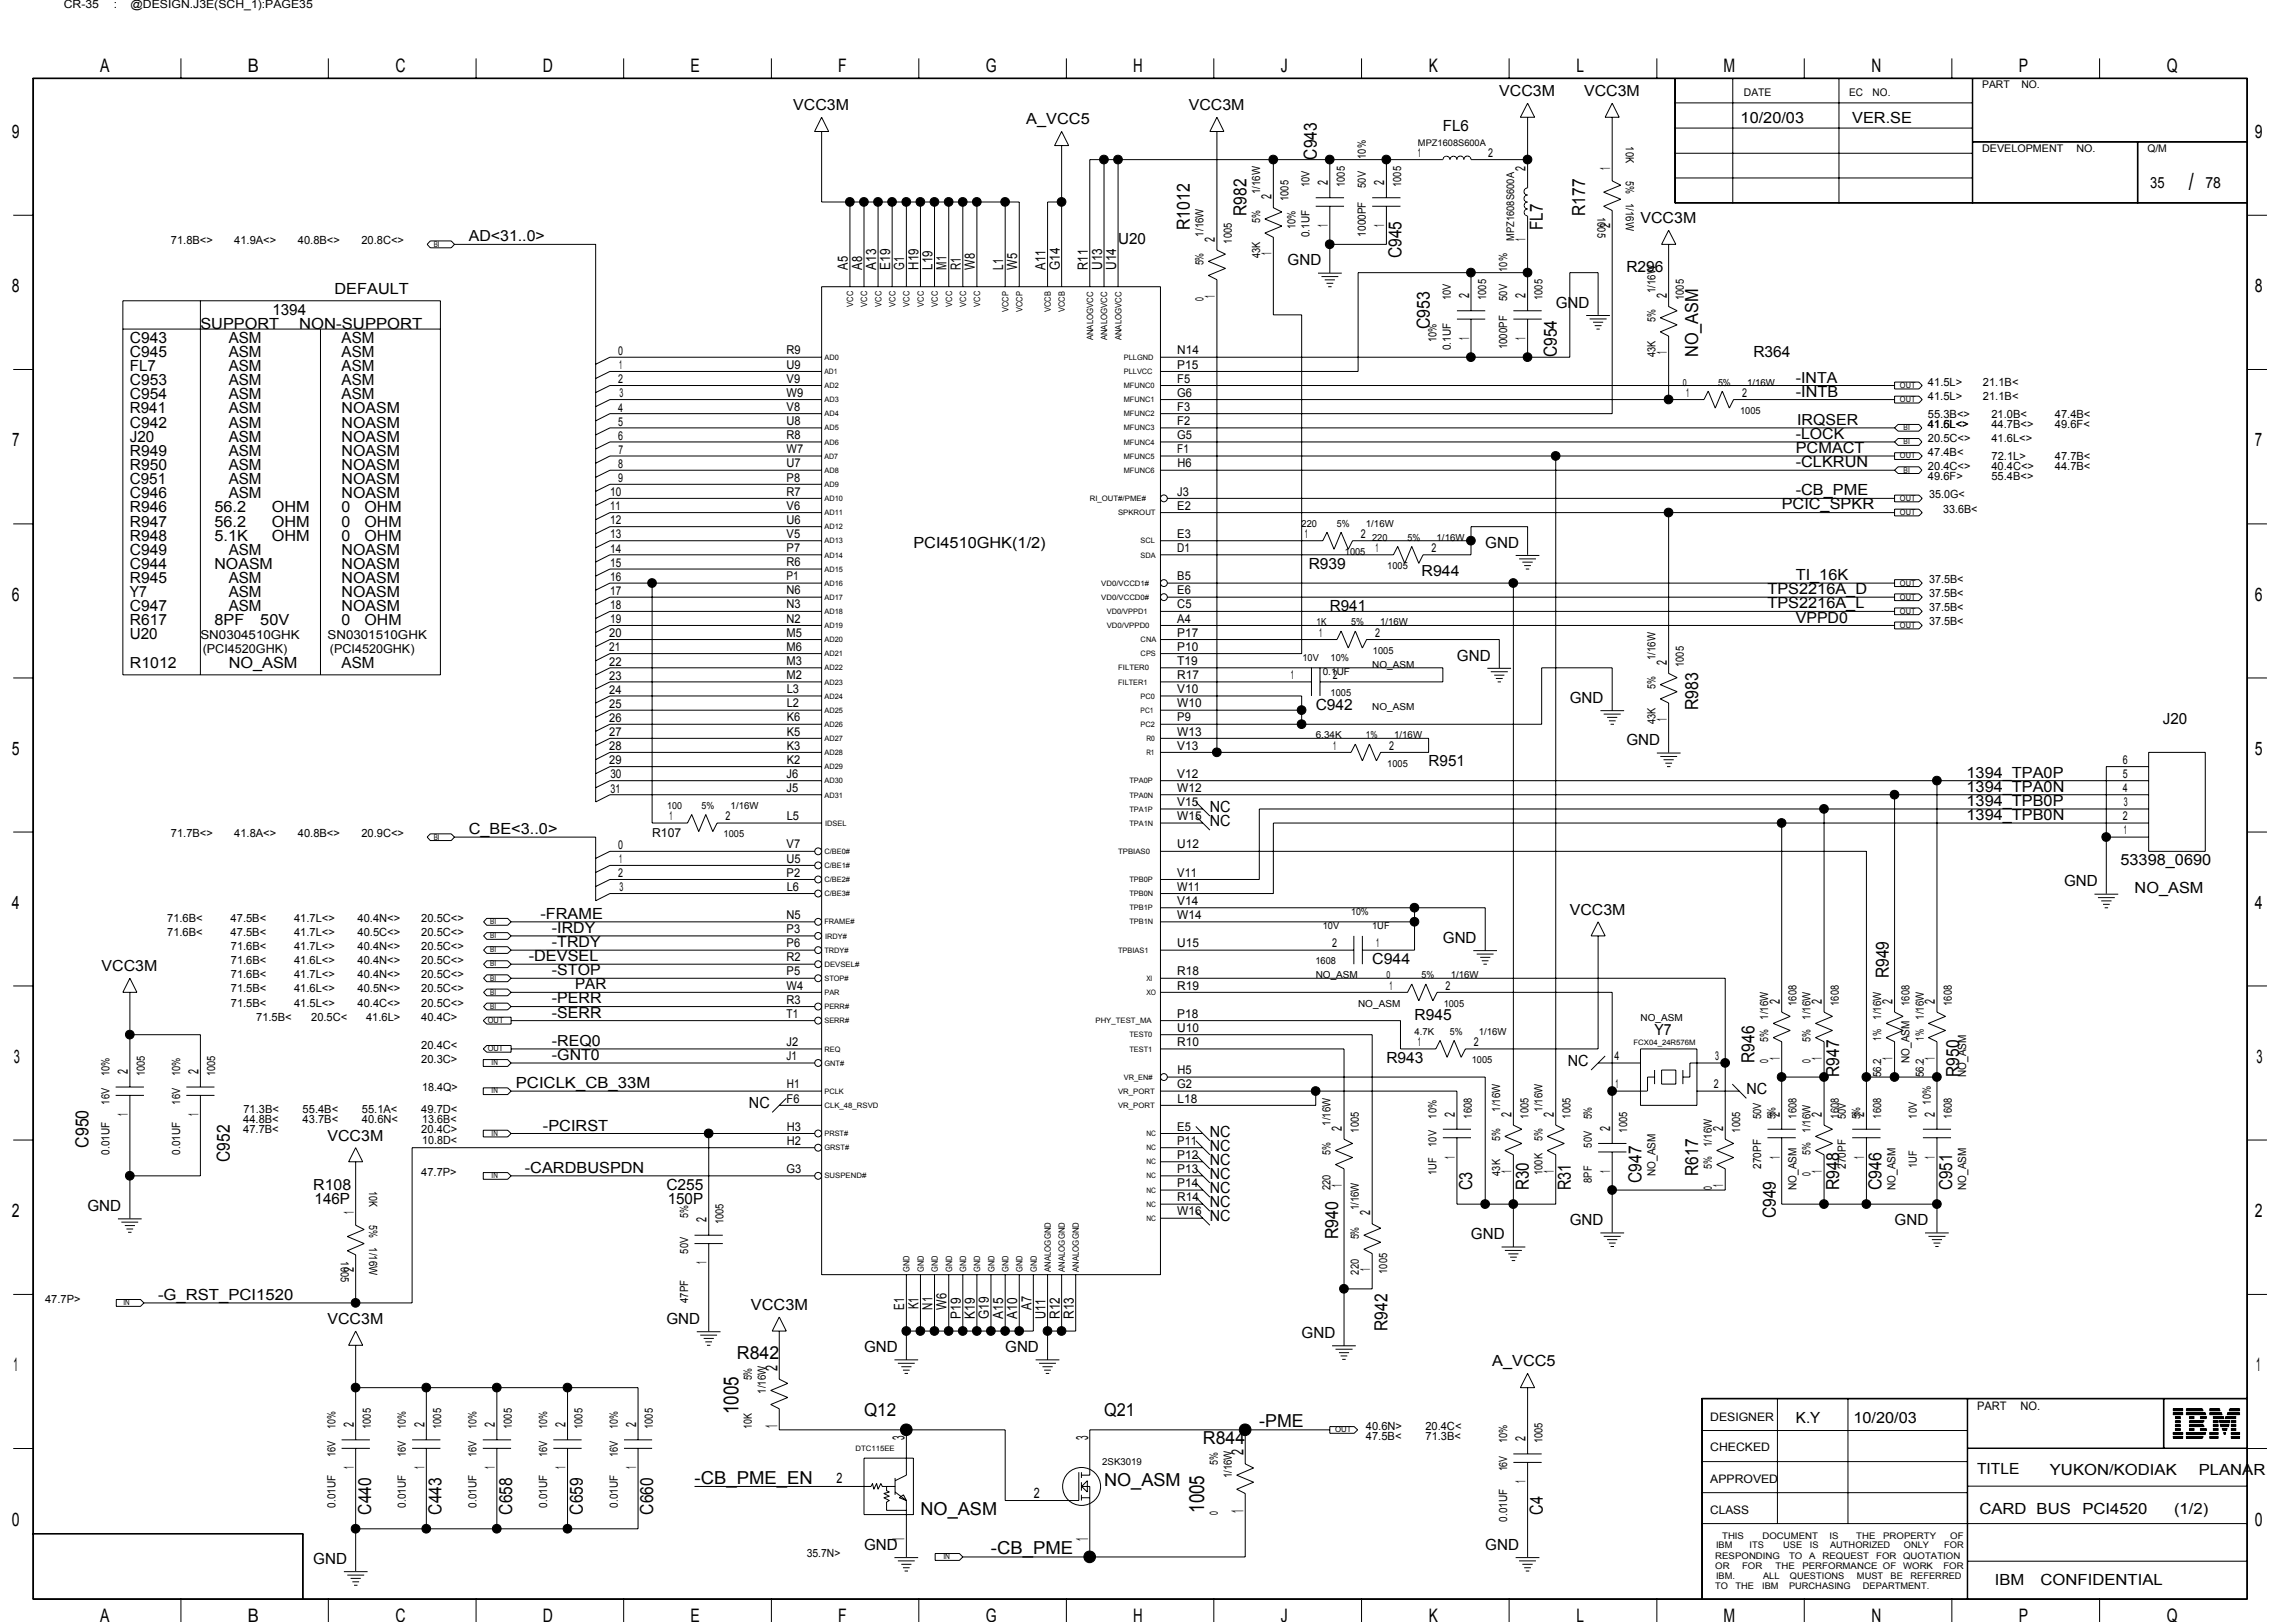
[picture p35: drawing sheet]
<svg xmlns="http://www.w3.org/2000/svg" width="297mm" height="210mm" viewBox="0 0 297 210" stroke-linecap="round" stroke-linejoin="round" font-family="sans-serif">
<defs><g id="words">
<text font-size="3.1" x="283.2" y="24.6">/</text>
<g font-size="2.7">
<text x="95.5" y="183" transform="rotate(-90 95.5 183)">1005</text>
<text x="155.8" y="195.8" transform="rotate(-90 155.8 195.8)">1005</text>
</g>
<g font-size="2.4">
<text x="13" y="9.4">A</text>
<text x="32" y="9.4">B</text>
<text x="51.2" y="9.4">C</text>
<text x="70.2" y="9.4">D</text>
<text x="89.3" y="9.4">E</text>
<text x="108.4" y="9.4">F</text>
<text x="127.5" y="9.4">G</text>
<text x="146.6" y="9.4">H</text>
<text x="165.7" y="9.4">J</text>
<text x="184.8" y="9.4">K</text>
<text x="203.9" y="9.4">L</text>
<text x="223" y="9.4">M</text>
<text x="242.1" y="9.4">N</text>
<text x="261.2" y="9.4">P</text>
<text x="280.3" y="9.4">Q</text>
<text x="1.5" y="17.9">9</text>
<text x="291.7" y="17.9">9</text>
<text x="1.5" y="37.8">8</text>
<text x="291.7" y="37.8">8</text>
<text x="1.6" y="57.8">7</text>
<text x="291.7" y="57.8">7</text>
<text x="1.5" y="77.7">6</text>
<text x="291.7" y="77.7">6</text>
<text x="1.5" y="97.7">5</text>
<text x="291.7" y="97.7">5</text>
<text x="1.5" y="117.6">4</text>
<text x="291.7" y="117.6">4</text>
<text x="1.8" y="137.5">3</text>
<text x="291.9" y="137.5">3</text>
<text x="1.5" y="157.5">2</text>
<text x="291.7" y="157.5">2</text>
<text x="1.8" y="177.5">1</text>
<text x="291.9" y="177.5">1</text>
<text x="1.5" y="197.4">0</text>
<text x="291.7" y="197.4">0</text>
<text x="13" y="209.9">A</text>
<text x="32" y="209.9">B</text>
<text x="51.2" y="209.9">C</text>
<text x="70.2" y="209.9">D</text>
<text x="89.3" y="209.9">E</text>
<text x="108.4" y="209.9">F</text>
<text x="127.5" y="209.9">G</text>
<text x="146.6" y="209.9">H</text>
<text x="165.7" y="209.9">J</text>
<text x="184.8" y="209.9">K</text>
<text x="203.9" y="209.9">L</text>
<text x="223" y="209.9">M</text>
<text x="242.1" y="209.9">N</text>
<text x="261.2" y="209.9">P</text>
<text x="280.3" y="209.9">Q</text>
</g>
<g font-size="2.3">
<text x="170.4" y="20.7" transform="rotate(-90 170.4 20.7)">C943</text>
<text x="153.9" y="29.8" transform="rotate(-90 153.9 29.8)">R1012</text>
<text x="161.2" y="28" transform="rotate(-90 161.2 28)">R982</text>
<text x="199.6" y="29.8" transform="rotate(-90 199.6 29.8)">FL7</text>
<text x="205.1" y="28" transform="rotate(-90 205.1 28)">R177</text>
<text x="181.3" y="33.4" transform="rotate(-90 181.3 33.4)">C945</text>
<text x="185" y="42.6" transform="rotate(-90 185 42.6)">C953</text>
<text x="201.4" y="46.2" transform="rotate(-90 201.4 46.2)">C954</text>
<text x="219.7" y="46.2" transform="rotate(-90 219.7 46.2)">NO_ASM</text>
<text x="219.7" y="91.9" transform="rotate(-90 219.7 91.9)">R983</text>
<text x="244.3" y="126.6" transform="rotate(-90 244.3 126.6)">R949</text>
<text x="227" y="137.6" transform="rotate(-90 227 137.6)">R946</text>
<text x="238" y="139.4" transform="rotate(-90 238 139.4)">R947</text>
<text x="253.5" y="139.4" transform="rotate(-90 253.5 139.4)">R950</text>
<text x="11.5" y="148.5" transform="rotate(-90 11.5 148.5)">C950</text>
<text x="29.7" y="150.3" transform="rotate(-90 29.7 150.3)">C952</text>
<text x="190.5" y="154" transform="rotate(-90 190.5 154)">C3</text>
<text x="197.8" y="154" transform="rotate(-90 197.8 154)">R30</text>
<text x="203.2" y="154" transform="rotate(-90 203.2 154)">R31</text>
<text x="212.4" y="153.1" transform="rotate(-90 212.4 153.1)">C947</text>
<text x="219.7" y="152.2" transform="rotate(-90 219.7 152.2)">R617</text>
<text x="238" y="154" transform="rotate(-90 238 154)">R948</text>
<text x="243.4" y="154" transform="rotate(-90 243.4 154)">C946</text>
<text x="252.6" y="154" transform="rotate(-90 252.6 154)">C951</text>
<text x="173.1" y="160.4" transform="rotate(-90 173.1 160.4)">R940</text>
<text x="229.7" y="157.6" transform="rotate(-90 229.7 157.6)">C949</text>
<text x="179.5" y="172.3" transform="rotate(-90 179.5 172.3)">R942</text>
<text x="95.3" y="175.9">R842</text>
<text x="111.8" y="183.2">Q12</text>
<text x="142.8" y="183.2">Q21</text>
<text x="162.9" y="184.7">-PME</text>
<text x="89.8" y="192">-CB_PME_EN</text>
<text x="155.6" y="186.9">R844</text>
<text x="48" y="196" transform="rotate(-90 48 196)">C440</text>
<text x="57.1" y="196" transform="rotate(-90 57.1 196)">C443</text>
<text x="66.3" y="196" transform="rotate(-90 66.3 196)">C658</text>
<text x="75.4" y="196" transform="rotate(-90 75.4 196)">C659</text>
<text x="84.5" y="196" transform="rotate(-90 84.5 196)">C660</text>
<text x="119.1" y="196">NO_ASM</text>
<text x="142.8" y="192.4">NO_ASM</text>
<text x="199.6" y="196" transform="rotate(-90 199.6 196)">C4</text>
<text x="128.2" y="201.1">-CB_PME</text>
</g>
<g font-size="2.2">
<text x="100.6" y="177.4" transform="rotate(-90 100.6 177.4)">2</text>
<text x="100.6" y="184.8" transform="rotate(-90 100.6 184.8)">1</text>
<text x="117" y="186.3" transform="rotate(-90 117 186.3)">3</text>
<text x="140.8" y="186.3" transform="rotate(-90 140.8 186.3)">3</text>
<text x="160.9" y="188.3" transform="rotate(-90 160.9 188.3)">2</text>
<text x="160.9" y="195.8" transform="rotate(-90 160.9 195.8)">1</text>
<text x="117" y="199.4" transform="rotate(-90 117 199.4)">1</text>
<text x="140.8" y="199.4" transform="rotate(-90 140.8 199.4)">1</text>
</g>
<g font-size="2">
<text x="102.6" y="14.2">VCC3M</text>
<text x="132.8" y="16.1">A_VCC5</text>
<text x="153.8" y="14.2">VCC3M</text>
<text x="186.7" y="17">FL6</text>
<text x="194" y="12.4">VCC3M</text>
<text x="204.9" y="12.4">VCC3M</text>
<text x="225.2" y="15.9">10/20/03</text>
<text x="239.6" y="15.9">VER.SE</text>
<text x="212.2" y="28.9">VCC3M</text>
<text x="278.2" y="24.3">35</text>
<text x="285.3" y="24.3">78</text>
<text x="60.6" y="31.2">AD&lt;31..0&gt;</text>
<text x="144.6" y="31.6">U20</text>
<text x="166.6" y="34.3">GND</text>
<text x="210.4" y="35.3">R296</text>
<text x="35.2" y="40.7">1394</text>
<text x="43.3" y="38">DEFAULT</text>
<text x="201.3" y="39.8">GND</text>
<text x="16.8" y="46.2">C945</text>
<text x="16.8" y="44.4">C943</text>
<text x="25.9" y="42.6">SUPPORT</text>
<text x="29.6" y="44.4">ASM</text>
<text x="29.6" y="46.2">ASM</text>
<text x="38.7" y="42.6">NON-SUPPORT</text>
<text x="44.2" y="44.4">ASM</text>
<text x="44.2" y="46.2">ASM</text>
<text x="226.8" y="46.2">R364</text>
<text x="16.8" y="53.5">R941</text>
<text x="16.8" y="51.7">C954</text>
<text x="16.8" y="49.9">C953</text>
<text x="16.8" y="48">FL7</text>
<text x="29.6" y="48">ASM</text>
<text x="29.6" y="49.9">ASM</text>
<text x="29.6" y="51.7">ASM</text>
<text x="29.6" y="53.5">ASM</text>
<text x="44.2" y="53.5">NOASM</text>
<text x="44.2" y="48">ASM</text>
<text x="44.2" y="49.9">ASM</text>
<text x="44.2" y="51.7">ASM</text>
<text x="232.3" y="49.5">-INTA</text>
<text x="232.3" y="51.3">-INTB</text>
<text x="16.8" y="59">R949</text>
<text x="16.8" y="57.2">J20</text>
<text x="16.8" y="55.4">C942</text>
<text x="29.6" y="59">ASM</text>
<text x="29.6" y="57.2">ASM</text>
<text x="29.6" y="55.4">ASM</text>
<text x="44.2" y="59">NOASM</text>
<text x="44.2" y="57.2">NOASM</text>
<text x="44.2" y="55.4">NOASM</text>
<text x="232.3" y="58.6">PCMACT</text>
<text x="232.3" y="56.8">-LOCK</text>
<text x="232.5" y="55">IRQSER</text>
<text x="16.8" y="62.7">C951</text>
<text x="16.8" y="60.8">R950</text>
<text x="16.8" y="64.5">C946</text>
<text x="29.6" y="64.5">ASM</text>
<text x="29.6" y="62.7">ASM</text>
<text x="29.6" y="60.8">ASM</text>
<text x="44.2" y="62.7">NOASM</text>
<text x="44.2" y="60.8">NOASM</text>
<text x="44.2" y="64.5">NOASM</text>
<text x="230.5" y="65.9">PCIC_SPKR</text>
<text x="232.3" y="64.1">-CB_PME</text>
<text x="232.3" y="60.5">-CLKRUN</text>
<text x="16.8" y="66.3">R946</text>
<text x="16.8" y="68.1">R947</text>
<text x="16.8" y="70">R948</text>
<text x="16.8" y="71.8">C949</text>
<text x="27.7" y="66.3">56.2</text>
<text x="27.7" y="68.1">56.2</text>
<text x="27.7" y="70">5.1K</text>
<text x="29.6" y="71.8">ASM</text>
<text x="35.2" y="66.3">OHM</text>
<text x="35.2" y="68.1">OHM</text>
<text x="35.2" y="70">OHM</text>
<text x="44.2" y="70">0</text>
<text x="44.2" y="68.1">0</text>
<text x="44.2" y="66.3">0</text>
<text x="44.2" y="71.8">NOASM</text>
<text x="47.2" y="70">OHM</text>
<text x="47.2" y="68.1">OHM</text>
<text x="47.2" y="66.3">OHM</text>
<text x="118.2" y="70.9">PCI4510GHK(1/2)</text>
<text x="192.1" y="70.9">GND</text>
<text x="16.8" y="77.3">Y7</text>
<text x="16.8" y="75.4">R945</text>
<text x="16.8" y="73.6">C944</text>
<text x="27.7" y="73.6">NOASM</text>
<text x="29.6" y="77.3">ASM</text>
<text x="29.6" y="75.4">ASM</text>
<text x="44.2" y="73.6">NOASM</text>
<text x="44.2" y="75.4">NOASM</text>
<text x="44.2" y="77.3">NOASM</text>
<text x="169.3" y="73.6">R939</text>
<text x="183.9" y="74.5">R944</text>
<text x="228.7" y="76.9">TPS2216A_D</text>
<text x="232.3" y="75.1">TI_16K</text>
<text x="16.8" y="82.7">U20</text>
<text x="16.8" y="79.1">C947</text>
<text x="16.8" y="80.9">R617</text>
<text x="27.7" y="80.9">8PF</text>
<text x="29.6" y="79.1">ASM</text>
<text x="33.7" y="80.9">50V</text>
<text x="44.2" y="80.9">0</text>
<text x="44.2" y="79.1">NOASM</text>
<text x="47.2" y="80.9">OHM</text>
<text x="172" y="79.1">R941</text>
<text x="228.7" y="78.7">TPS2216A_L</text>
<text x="232.3" y="80.6">VPPD0</text>
<text x="16.8" y="86.4">R1012</text>
<text x="29.6" y="86.4">NO_ASM</text>
<text x="44.2" y="86.4">ASM</text>
<text x="188.5" y="85.5">GND</text>
<text x="170.2" y="91.9">C942</text>
<text x="203.1" y="91">GND</text>
<text x="279.8" y="93.7">J20</text>
<text x="184.8" y="99.2">R951</text>
<text x="210.4" y="96.4">GND</text>
<text x="254.4" y="100.6">1394_TPA0P</text>
<text x="60.6" y="107.9">C_BE&lt;3..0&gt;</text>
<text x="156.5" y="105.1">NC</text>
<text x="156.5" y="106.9">NC</text>
<text x="254.4" y="106.1">1394_TPB0N</text>
<text x="254.4" y="102.5">1394_TPA0N</text>
<text x="254.4" y="104.3">1394_TPB0P</text>
<text x="274.3" y="112">53398_0690</text>
<text x="69.9" y="118.9">-FRAME</text>
<text x="203.1" y="118.4">VCC3M</text>
<text x="267" y="114.7">GND</text>
<text x="276.2" y="115.6">NO_ASM</text>
<text x="13.1" y="125.7">VCC3M</text>
<text x="68.4" y="124.4">-DEVSEL</text>
<text x="71.4" y="122.6">-TRDY</text>
<text x="71.4" y="120.7">-IRDY</text>
<text x="177.5" y="124.8">C944</text>
<text x="186.7" y="122">GND</text>
<text x="71.4" y="126.2">-STOP</text>
<text x="71.4" y="129.9">-PERR</text>
<text x="71.4" y="131.7">-SERR</text>
<text x="74.4" y="128">PAR</text>
<text x="71.4" y="135.3">-REQ0</text>
<text x="71.4" y="137.2">-GNT0</text>
<text x="179.4" y="137.5">R943</text>
<text x="183" y="132.1">R945</text>
<text x="202.8" y="138">NC</text>
<text x="214.1" y="133.9">Y7</text>
<text x="66.7" y="140.8">PCICLK_CB_33M</text>
<text x="96.9" y="143.4">NC</text>
<text x="225.9" y="141.6">NC</text>
<text x="42.4" y="147.6">VCC3M</text>
<text x="70.2" y="146.3">-PCIRST</text>
<text x="156.5" y="147.1">NC</text>
<text x="156.5" y="148.9">NC</text>
<text x="40.5" y="154">R108</text>
<text x="40.7" y="155.8">146P</text>
<text x="67.9" y="151.8">-CARDBUSPDN</text>
<text x="86.2" y="154">C255</text>
<text x="86.4" y="155.8">150P</text>
<text x="156.5" y="150.8">NC</text>
<text x="156.5" y="152.6">NC</text>
<text x="156.5" y="154.4">NC</text>
<text x="11.3" y="156.7">GND</text>
<text x="156.5" y="158.1">NC</text>
<text x="156.5" y="156.3">NC</text>
<text x="190.3" y="160.4">GND</text>
<text x="203.1" y="158.5">GND</text>
<text x="245.1" y="158.5">GND</text>
<text x="20.4" y="168.2">-G_RST_PCI1520</text>
<text x="42.4" y="171.3">VCC3M</text>
<text x="86.2" y="171.3">GND</text>
<text x="97.2" y="169.5">VCC3M</text>
<text x="168.4" y="173.2">GND</text>
<text x="111.8" y="175">GND</text>
<text x="130" y="175">GND</text>
<text x="193.1" y="176.8">A_VCC5</text>
<text x="232.3" y="184.1">K.Y</text>
<text x="239.8" y="184.1">10/20/03</text>
<text x="255.8" y="190.8">TITLE</text>
<text x="265.2" y="190.9">YUKON/KODIAK</text>
<text x="284.5" y="190.9">PLANAR</text>
<text x="256.1" y="196">CARD BUS</text>
<text x="269.4" y="196">PCI4520</text>
<text x="281.3" y="196">(1/2)</text>
<text x="40.5" y="202.4">GND</text>
<text x="111.8" y="200.6">GND</text>
<text x="192.1" y="200.6">GND</text>
<text x="258.1" y="205.1">IBM</text>
<text x="264" y="205.1">CONFIDENTIAL</text>
</g>
<g font-size="1.9">
<text x="108.2" y="192">2</text>
<text x="133.8" y="193.8">2</text>
</g>
<g font-size="1.8">
<text x="171.8" y="24" transform="rotate(-90 171.8 24)">2</text>
<text x="179.1" y="24" transform="rotate(-90 179.1 24)">2</text>
<text x="197.4" y="22.1" transform="rotate(-90 197.4 22.1)">2</text>
<text x="208.3" y="22" transform="rotate(-90 208.3 22)">1</text>
<text x="164.5" y="25.8" transform="rotate(-90 164.5 25.8)">2</text>
<text x="171.8" y="29.4" transform="rotate(-90 171.8 29.4)">1</text>
<text x="179.1" y="29.4" transform="rotate(-90 179.1 29.4)">1</text>
<text x="208.3" y="29.5" transform="rotate(-90 208.3 29.5)">2</text>
<text x="109.7" y="34.9" transform="rotate(-90 109.7 34.9)">A5</text>
<text x="111.5" y="34.9" transform="rotate(-90 111.5 34.9)">A8</text>
<text x="113.3" y="34.9" transform="rotate(-90 113.3 34.9)">A13</text>
<text x="115.2" y="34.9" transform="rotate(-90 115.2 34.9)">E19</text>
<text x="117" y="34.9" transform="rotate(-90 117 34.9)">G1</text>
<text x="118.8" y="34.9" transform="rotate(-90 118.8 34.9)">H19</text>
<text x="120.6" y="34.9" transform="rotate(-90 120.6 34.9)">L19</text>
<text x="122.5" y="34.9" transform="rotate(-90 122.5 34.9)">M1</text>
<text x="124.3" y="34.9" transform="rotate(-90 124.3 34.9)">R1</text>
<text x="126.1" y="34.9" transform="rotate(-90 126.1 34.9)">W8</text>
<text x="129.8" y="34.9" transform="rotate(-90 129.8 34.9)">L1</text>
<text x="131.6" y="34.9" transform="rotate(-90 131.6 34.9)">W5</text>
<text x="135.3" y="34.9" transform="rotate(-90 135.3 34.9)">A11</text>
<text x="137.1" y="34.9" transform="rotate(-90 137.1 34.9)">G14</text>
<text x="140.7" y="34.9" transform="rotate(-90 140.7 34.9)">R11</text>
<text x="142.6" y="34.9" transform="rotate(-90 142.6 34.9)">U13</text>
<text x="144.4" y="34.9" transform="rotate(-90 144.4 34.9)">U14</text>
<text x="157.2" y="31.3" transform="rotate(-90 157.2 31.3)">2</text>
<text x="164.5" y="33" transform="rotate(-90 164.5 33)">1</text>
<text x="197.4" y="31.2" transform="rotate(-90 197.4 31.2)">1</text>
<text x="157.2" y="38.5" transform="rotate(-90 157.2 38.5)">1</text>
<text x="190.1" y="38.6" transform="rotate(-90 190.1 38.6)">2</text>
<text x="197.4" y="38.6" transform="rotate(-90 197.4 38.6)">2</text>
<text x="215.6" y="38.6" transform="rotate(-90 215.6 38.6)">2</text>
<text x="190.1" y="44" transform="rotate(-90 190.1 44)">1</text>
<text x="197.4" y="44" transform="rotate(-90 197.4 44)">1</text>
<text x="215.6" y="45.8" transform="rotate(-90 215.6 45.8)">1</text>
<text x="215.6" y="86" transform="rotate(-90 215.6 86)">2</text>
<text x="215.6" y="93.3" transform="rotate(-90 215.6 93.3)">1</text>
<text x="230.2" y="129.9" transform="rotate(-90 230.2 129.9)">2</text>
<text x="235.7" y="129.9" transform="rotate(-90 235.7 129.9)">2</text>
<text x="244.9" y="129.9" transform="rotate(-90 244.9 129.9)">2</text>
<text x="250.3" y="129.9" transform="rotate(-90 250.3 129.9)">2</text>
<text x="230.2" y="137.1" transform="rotate(-90 230.2 137.1)">1</text>
<text x="235.7" y="137.1" transform="rotate(-90 235.7 137.1)">1</text>
<text x="244.9" y="137.1" transform="rotate(-90 244.9 137.1)">1</text>
<text x="250.3" y="137.1" transform="rotate(-90 250.3 137.1)">1</text>
<text x="16.5" y="139" transform="rotate(-90 16.5 139)">2</text>
<text x="25.7" y="139" transform="rotate(-90 25.7 139)">2</text>
<text x="16.5" y="144.4" transform="rotate(-90 16.5 144.4)">1</text>
<text x="25.7" y="144.4" transform="rotate(-90 25.7 144.4)">1</text>
<text x="173.6" y="146.3" transform="rotate(-90 173.6 146.3)">2</text>
<text x="188.2" y="149.9" transform="rotate(-90 188.2 149.9)">1</text>
<text x="188.2" y="144.5" transform="rotate(-90 188.2 144.5)">2</text>
<text x="195.5" y="144.5" transform="rotate(-90 195.5 144.5)">2</text>
<text x="201" y="144.5" transform="rotate(-90 201 144.5)">2</text>
<text x="208.3" y="146.3" transform="rotate(-90 208.3 146.3)">2</text>
<text x="222.9" y="146.3" transform="rotate(-90 222.9 146.3)">2</text>
<text x="230.2" y="149.9" transform="rotate(-90 230.2 149.9)">1</text>
<text x="230.2" y="144.5" transform="rotate(-90 230.2 144.5)">2</text>
<text x="235.7" y="144.5" transform="rotate(-90 235.7 144.5)">2</text>
<text x="241.2" y="149.9" transform="rotate(-90 241.2 149.9)">1</text>
<text x="241.2" y="144.5" transform="rotate(-90 241.2 144.5)">2</text>
<text x="250.3" y="149.9" transform="rotate(-90 250.3 149.9)">1</text>
<text x="250.3" y="144.5" transform="rotate(-90 250.3 144.5)">2</text>
<text x="173.6" y="153.6" transform="rotate(-90 173.6 153.6)">1</text>
<text x="195.5" y="151.7" transform="rotate(-90 195.5 151.7)">1</text>
<text x="201" y="151.7" transform="rotate(-90 201 151.7)">1</text>
<text x="208.3" y="151.7" transform="rotate(-90 208.3 151.7)">1</text>
<text x="222.9" y="153.6" transform="rotate(-90 222.9 153.6)">1</text>
<text x="235.7" y="151.7" transform="rotate(-90 235.7 151.7)">1</text>
<text x="45.8" y="157.2" transform="rotate(-90 45.8 157.2)">1</text>
<text x="91.4" y="158.2" transform="rotate(-90 91.4 158.2)">2</text>
<text x="177.3" y="157.3" transform="rotate(-90 177.3 157.3)">2</text>
<text x="45.8" y="164.7" transform="rotate(-90 45.8 164.7)">2</text>
<text x="91.4" y="163.6" transform="rotate(-90 91.4 163.6)">1</text>
<text x="177.3" y="164.5" transform="rotate(-90 177.3 164.5)">1</text>
<text x="117" y="169.5" transform="rotate(-90 117 169.5)">E1</text>
<text x="118.8" y="169.5" transform="rotate(-90 118.8 169.5)">K1</text>
<text x="120.6" y="169.5" transform="rotate(-90 120.6 169.5)">N1</text>
<text x="122.5" y="169.5" transform="rotate(-90 122.5 169.5)">W6</text>
<text x="124.3" y="170.7" transform="rotate(-90 124.3 170.7)">P19</text>
<text x="126.1" y="170.6" transform="rotate(-90 126.1 170.6)">K19</text>
<text x="127.9" y="170.7" transform="rotate(-90 127.9 170.7)">G19</text>
<text x="129.8" y="170.7" transform="rotate(-90 129.8 170.7)">A15</text>
<text x="131.6" y="170.7" transform="rotate(-90 131.6 170.7)">A10</text>
<text x="133.4" y="169.5" transform="rotate(-90 133.4 169.5)">A7</text>
<text x="135.3" y="170.7" transform="rotate(-90 135.3 170.7)">U11</text>
<text x="137.1" y="170.7" transform="rotate(-90 137.1 170.7)">R12</text>
<text x="138.9" y="170.7" transform="rotate(-90 138.9 170.7)">R13</text>
<text x="45.8" y="184.7" transform="rotate(-90 45.8 184.7)">2</text>
<text x="54.9" y="184.7" transform="rotate(-90 54.9 184.7)">2</text>
<text x="64" y="184.7" transform="rotate(-90 64 184.7)">2</text>
<text x="73.1" y="184.7" transform="rotate(-90 73.1 184.7)">2</text>
<text x="82.3" y="184.7" transform="rotate(-90 82.3 184.7)">2</text>
<text x="45.8" y="190.1" transform="rotate(-90 45.8 190.1)">1</text>
<text x="54.9" y="190.1" transform="rotate(-90 54.9 190.1)">1</text>
<text x="64" y="190.1" transform="rotate(-90 64 190.1)">1</text>
<text x="73.1" y="190.1" transform="rotate(-90 73.1 190.1)">1</text>
<text x="82.3" y="190.1" transform="rotate(-90 82.3 190.1)">1</text>
<text x="197.4" y="191.9" transform="rotate(-90 197.4 191.9)">1</text>
<text x="197.4" y="186.5" transform="rotate(-90 197.4 186.5)">2</text>
</g>
<g font-size="1.6">
<text x="183.4" y="20.3">1</text>
<text x="192.5" y="20.3">2</text>
<text x="80" y="46">0</text>
<text x="80.1" y="47.8">1</text>
<text x="101.8" y="47.7">U9</text>
<text x="101.8" y="45.9">R9</text>
<text x="152.3" y="47.7">P15</text>
<text x="152.3" y="45.9">N14</text>
<text x="80" y="53.3">4</text>
<text x="80" y="49.6">2</text>
<text x="80.1" y="51.4">3</text>
<text x="101.8" y="51.4">W9</text>
<text x="101.8" y="49.5">V9</text>
<text x="101.8" y="53.2">V8</text>
<text x="152.3" y="51.4">G6</text>
<text x="152.3" y="49.5">F5</text>
<text x="152.3" y="53.2">F3</text>
<text x="218.1" y="51.4">1</text>
<text x="225.4" y="51.4">2</text>
<text x="80" y="55.1">5</text>
<text x="80" y="56.9">6</text>
<text x="80" y="58.7">7</text>
<text x="101.8" y="58.7">W7</text>
<text x="101.8" y="55">U8</text>
<text x="101.8" y="56.8">R8</text>
<text x="152.3" y="56.8">G5</text>
<text x="152.3" y="58.7">F1</text>
<text x="152.3" y="55">F2</text>
<text x="78.9" y="64.2">10</text>
<text x="80" y="62.4">9</text>
<text x="80" y="60.6">8</text>
<text x="101.8" y="62.3">P8</text>
<text x="101.8" y="66">V6</text>
<text x="101.8" y="60.5">U7</text>
<text x="101.8" y="64.1">R7</text>
<text x="152.3" y="66">E2</text>
<text x="152.3" y="64.1">J3</text>
<text x="152.3" y="60.5">H6</text>
<text x="78.9" y="71.5">14</text>
<text x="78.9" y="69.7">13</text>
<text x="78.9" y="66">11</text>
<text x="78.9" y="67.9">12</text>
<text x="101.8" y="71.4">P7</text>
<text x="101.8" y="69.6">V5</text>
<text x="101.8" y="67.8">U6</text>
<text x="152.3" y="69.6">E3</text>
<text x="152.3" y="71.4">D1</text>
<text x="168.8" y="69.6">1</text>
<text x="176.1" y="69.6">2</text>
<text x="177.9" y="71.4">1</text>
<text x="185.2" y="71.4">2</text>
<text x="78.9" y="73.3">15</text>
<text x="78.9" y="75.2">16</text>
<text x="78.9" y="77">17</text>
<text x="101.8" y="73.3">R6</text>
<text x="101.8" y="75.1">P1</text>
<text x="101.8" y="76.9">N6</text>
<text x="152.3" y="76.9">E6</text>
<text x="152.3" y="75.1">B5</text>
<text x="25.9" y="82.7">SN0304510GHK</text>
<text x="42.4" y="82.7">SN0301510GHK</text>
<text x="78.8" y="82.5">20</text>
<text x="78.9" y="80.6">19</text>
<text x="78.9" y="78.8">18</text>
<text x="101.8" y="78.7">N3</text>
<text x="101.8" y="80.6">N2</text>
<text x="101.8" y="82.4">M5</text>
<text x="152.3" y="82.4">P17</text>
<text x="152.3" y="78.7">C5</text>
<text x="152.3" y="80.6">A4</text>
<text x="170.6" y="82.4">1</text>
<text x="177.9" y="82.4">2</text>
<text x="26.2" y="84.6">(PCI4520GHK)</text>
<text x="42.7" y="84.6">(PCI4520GHK)</text>
<text x="78.8" y="89.8">24</text>
<text x="78.8" y="87.9">23</text>
<text x="78.8" y="84.3">21</text>
<text x="78.8" y="86.1">22</text>
<text x="101.8" y="84.2">M6</text>
<text x="101.8" y="86">M3</text>
<text x="101.8" y="87.9">M2</text>
<text x="101.8" y="89.7">L3</text>
<text x="152.3" y="89.7">V10</text>
<text x="152.3" y="86">T19</text>
<text x="152.3" y="87.9">R17</text>
<text x="152.3" y="84.2">P10</text>
<text x="167" y="87.9">1</text>
<text x="172.4" y="87.9">2</text>
<text x="78.8" y="91.6">25</text>
<text x="78.8" y="95.3">27</text>
<text x="78.8" y="93.4">26</text>
<text x="101.8" y="91.5">L2</text>
<text x="101.8" y="93.4">K6</text>
<text x="101.8" y="95.2">K5</text>
<text x="152.3" y="95.2">W13</text>
<text x="152.3" y="91.5">W10</text>
<text x="152.3" y="93.4">P9</text>
<text x="78.8" y="98.9">29</text>
<text x="78.8" y="97.1">28</text>
<text x="79" y="100.7">30</text>
<text x="101.8" y="100.7">J6</text>
<text x="101.8" y="97">K3</text>
<text x="101.8" y="98.8">K2</text>
<text x="152.3" y="97">V13</text>
<text x="152.3" y="100.7">V12</text>
<text x="172.5" y="97">1</text>
<text x="179.7" y="97">2</text>
<text x="274.6" y="98.8">6</text>
<text x="274.6" y="100.7">5</text>
<text x="79" y="102.6">31</text>
<text x="86.6" y="106.2">1</text>
<text x="93.9" y="106.2">2</text>
<text x="101.8" y="102.5">J5</text>
<text x="101.8" y="106.2">L5</text>
<text x="152.3" y="106.2">W15</text>
<text x="152.3" y="102.5">W12</text>
<text x="152.3" y="104.3">V15</text>
<text x="274.6" y="102.5">4</text>
<text x="274.6" y="106.2">2</text>
<text x="274.8" y="108">1</text>
<text x="274.8" y="104.3">3</text>
<text x="80" y="109.9">0</text>
<text x="80" y="113.5">2</text>
<text x="80.1" y="111.7">1</text>
<text x="84.4" y="108.3">R107</text>
<text x="101.8" y="113.5">P2</text>
<text x="101.8" y="109.8">V7</text>
<text x="101.8" y="111.6">U5</text>
<text x="152.3" y="113.5">V11</text>
<text x="152.3" y="109.8">U12</text>
<text x="80.1" y="115.4">3</text>
<text x="101.8" y="118.9">N5</text>
<text x="101.8" y="115.3">L6</text>
<text x="152.3" y="118.9">W14</text>
<text x="152.3" y="115.3">W11</text>
<text x="152.3" y="117.1">V14</text>
<text x="101.8" y="122.6">P6</text>
<text x="101.8" y="120.8">P3</text>
<text x="101.8" y="124.4">R2</text>
<text x="152.3" y="122.6">U15</text>
<text x="172.3" y="122.6">2</text>
<text x="178" y="122.6">1</text>
<text x="101.8" y="126.2">P5</text>
<text x="101.8" y="128.1">W4</text>
<text x="101.8" y="131.7">T1</text>
<text x="101.8" y="129.9">R3</text>
<text x="152.3" y="128.1">R19</text>
<text x="152.3" y="126.2">R18</text>
<text x="152.3" y="131.7">P18</text>
<text x="179.8" y="128.1">1</text>
<text x="187" y="128.1">2</text>
<text x="101.8" y="135.4">J2</text>
<text x="101.8" y="137.2">J1</text>
<text x="152.3" y="133.5">U10</text>
<text x="152.3" y="135.4">R10</text>
<text x="183.4" y="135.4">1</text>
<text x="190.7" y="135.4">2</text>
<text x="208.9" y="137.2">4</text>
<text x="221.9" y="137.2">3</text>
<text x="101.8" y="142.7">F6</text>
<text x="101.8" y="140.8">H1</text>
<text x="152.3" y="140.8">G2</text>
<text x="152.3" y="142.7">L18</text>
<text x="152.3" y="139">H5</text>
<text x="209" y="140.8">1</text>
<text x="221.7" y="140.8">2</text>
<text x="101.8" y="146.3">H3</text>
<text x="101.8" y="148.1">H2</text>
<text x="152.3" y="150">P12</text>
<text x="152.3" y="148.1">P11</text>
<text x="152.3" y="146.3">E5</text>
<text x="101.8" y="151.8">G3</text>
<text x="152.3" y="155.5">R14</text>
<text x="152.3" y="153.6">P14</text>
<text x="152.3" y="151.8">P13</text>
<text x="152.3" y="157.3">W16</text>
</g>
<g font-size="1.5">
<text x="8.3" y="1">CR-35</text>
<text x="14.7" y="1">:</text>
<text x="16.9" y="1">@DESIGN.J3E(SCH_1):PAGE35</text>
<text x="176.7" y="20.6" transform="rotate(-90 176.7 20.6)">10%</text>
<text x="210.3" y="18.9" transform="rotate(90 210.3 18.9)">10K</text>
<text x="210.3" y="23.4" transform="rotate(90 210.3 23.4)">5%</text>
<text x="163" y="28.9" transform="rotate(-90 163 28.9)">5%</text>
<text x="163" y="25.1" transform="rotate(-90 163 25.1)">1/16W</text>
<text x="166.7" y="26" transform="rotate(-90 166.7 26)">1005</text>
<text x="167.6" y="29.7" transform="rotate(-90 167.6 29.7)">10%</text>
<text x="169.4" y="24.2" transform="rotate(-90 169.4 24.2)">10V</text>
<text x="174" y="24.2" transform="rotate(-90 174 24.2)">1005</text>
<text x="176.7" y="24.3" transform="rotate(-90 176.7 24.3)">50V</text>
<text x="181.3" y="24.2" transform="rotate(-90 181.3 24.2)">1005</text>
<text x="206.7" y="28.1" transform="rotate(90 206.7 28.1)">1005</text>
<text x="210.3" y="26.2" transform="rotate(90 210.3 26.2)">1/16W</text>
<text x="22.1" y="31.6">71.8B&lt;&gt;</text>
<text x="30.3" y="31.6">41.9A&lt;&gt;</text>
<text x="38.5" y="31.6">40.8B&lt;&gt;</text>
<text x="46.8" y="31.6">20.8C&lt;&gt;</text>
<text x="155.7" y="34.4" transform="rotate(-90 155.7 34.4)">5%</text>
<text x="155.7" y="30.6" transform="rotate(-90 155.7 30.6)">1/16W</text>
<text x="159.4" y="31.5" transform="rotate(-90 159.4 31.5)">1005</text>
<text x="163" y="33.4" transform="rotate(-90 163 33.4)">43K</text>
<text x="169.4" y="30.7" transform="rotate(-90 169.4 30.7)">0.1UF</text>
<text x="176.7" y="30.6" transform="rotate(-90 176.7 30.6)">1000PF</text>
<text x="195" y="35.2" transform="rotate(-90 195 35.2)">10%</text>
<text x="155.7" y="38.9" transform="rotate(-90 155.7 38.9)">0</text>
<text x="187.7" y="38.8" transform="rotate(-90 187.7 38.8)">10V</text>
<text x="192.3" y="38.8" transform="rotate(-90 192.3 38.8)">1005</text>
<text x="195" y="38.9" transform="rotate(-90 195 38.9)">50V</text>
<text x="199.6" y="38.8" transform="rotate(-90 199.6 38.8)">1005</text>
<text x="214.2" y="41.7" transform="rotate(-90 214.2 41.7)">5%</text>
<text x="214.2" y="37.9" transform="rotate(-90 214.2 37.9)">1/16W</text>
<text x="217.8" y="38.8" transform="rotate(-90 217.8 38.8)">1005</text>
<text x="185.9" y="44.3" transform="rotate(-90 185.9 44.3)">10%</text>
<text x="187.7" y="45.3" transform="rotate(-90 187.7 45.3)">0.1UF</text>
<text x="195" y="45.2" transform="rotate(-90 195 45.2)">1000PF</text>
<text x="214.2" y="46.2" transform="rotate(-90 214.2 46.2)">43K</text>
<text x="249.4" y="51.7">41.5L&gt;</text>
<text x="249.4" y="49.9">41.5L&gt;</text>
<text x="256.5" y="49.9">21.1B&lt;</text>
<text x="256.5" y="51.7">21.1B&lt;</text>
<text x="249.4" y="54.1">55.3B&lt;&gt;</text>
<text x="249.4" y="57.2">20.5C&lt;&gt;</text>
<text x="249.4" y="55.4">41.6L&lt;&gt;</text>
<text x="249.4" y="59">47.4B&lt;</text>
<text x="249.4" y="55.4">41.5L&lt;&gt;</text>
<text x="257.6" y="55.4">44.7B&lt;&gt;</text>
<text x="257.6" y="54.1">21.0B&lt;</text>
<text x="257.6" y="57.2">41.6L&lt;&gt;</text>
<text x="257.7" y="59.5">72.1L&gt;</text>
<text x="265.9" y="54.1">47.4B&lt;</text>
<text x="265.9" y="59.5">47.7B&lt;</text>
<text x="265.9" y="55.4">49.6F&lt;</text>
<text x="249.4" y="62.2">49.6F&gt;</text>
<text x="249.4" y="60.9">20.4C&lt;&gt;</text>
<text x="249.6" y="64.5">35.0G&lt;</text>
<text x="257.6" y="60.9">40.4C&lt;&gt;</text>
<text x="257.6" y="62.2">55.4B&lt;&gt;</text>
<text x="265.9" y="60.9">44.7B&lt;</text>
<text x="251.4" y="66.3">33.6B&lt;</text>
<text x="249.6" y="75.5">37.5B&lt;</text>
<text x="249.6" y="77.3">37.5B&lt;</text>
<text x="249.6" y="79.1">37.5B&lt;</text>
<text x="249.6" y="80.9">37.5B&lt;</text>
<text x="214.2" y="89.2" transform="rotate(-90 214.2 89.2)">5%</text>
<text x="214.2" y="85.4" transform="rotate(-90 214.2 85.4)">1/16W</text>
<text x="217.8" y="86.3" transform="rotate(-90 217.8 86.3)">1005</text>
<text x="214.2" y="93.7" transform="rotate(-90 214.2 93.7)">43K</text>
<text x="22.1" y="108.3">71.7B&lt;&gt;</text>
<text x="30.3" y="108.3">41.8A&lt;&gt;</text>
<text x="38.5" y="108.3">40.8B&lt;&gt;</text>
<text x="46.8" y="108.3">20.9C&lt;&gt;</text>
<text x="21.6" y="119.3">71.6B&lt;</text>
<text x="29.8" y="119.3">47.5B&lt;</text>
<text x="38.1" y="119.3">41.7L&lt;&gt;</text>
<text x="46.3" y="119.3">40.4N&lt;&gt;</text>
<text x="54.5" y="119.3">20.5C&lt;&gt;</text>
<text x="21.6" y="121.1">71.6B&lt;</text>
<text x="29.8" y="121.1">47.5B&lt;</text>
<text x="29.9" y="123">71.6B&lt;</text>
<text x="29.9" y="124.8">71.6B&lt;</text>
<text x="38.1" y="123">41.7L&lt;&gt;</text>
<text x="38.1" y="124.8">41.6L&lt;&gt;</text>
<text x="38.1" y="121.1">41.7L&lt;&gt;</text>
<text x="46.3" y="123">40.4N&lt;&gt;</text>
<text x="46.3" y="124.8">40.4N&lt;&gt;</text>
<text x="46.3" y="121.1">40.5C&lt;&gt;</text>
<text x="54.5" y="123">20.5C&lt;&gt;</text>
<text x="54.5" y="124.8">20.5C&lt;&gt;</text>
<text x="54.5" y="121.1">20.5C&lt;&gt;</text>
<text x="29.9" y="126.6">71.6B&lt;</text>
<text x="29.9" y="128.4">71.5B&lt;</text>
<text x="29.9" y="130.3">71.5B&lt;</text>
<text x="38.1" y="126.6">41.7L&lt;&gt;</text>
<text x="38.1" y="128.4">41.6L&lt;&gt;</text>
<text x="38.1" y="130.3">41.5L&lt;&gt;</text>
<text x="46.3" y="126.6">40.4N&lt;&gt;</text>
<text x="46.3" y="128.4">40.5N&lt;&gt;</text>
<text x="46.3" y="130.3">40.4C&lt;&gt;</text>
<text x="54.5" y="126.6">20.5C&lt;&gt;</text>
<text x="54.5" y="128.4">20.5C&lt;&gt;</text>
<text x="54.5" y="130.3">20.5C&lt;&gt;</text>
<text x="228.8" y="132" transform="rotate(-90 228.8 132)">1/16W</text>
<text x="232.4" y="130.2" transform="rotate(-90 232.4 130.2)">1608</text>
<text x="234.2" y="132" transform="rotate(-90 234.2 132)">1/16W</text>
<text x="237.9" y="130.2" transform="rotate(-90 237.9 130.2)">1608</text>
<text x="243.4" y="132" transform="rotate(-90 243.4 132)">1/16W</text>
<text x="247" y="130.2" transform="rotate(-90 247 130.2)">1608</text>
<text x="248.9" y="132" transform="rotate(-90 248.9 132)">1/16W</text>
<text x="252.5" y="130.2" transform="rotate(-90 252.5 130.2)">1608</text>
<text x="33.1" y="132.1">71.5B&lt;</text>
<text x="40.3" y="132.1">20.5C&lt;</text>
<text x="47.4" y="132.1">41.6L&gt;</text>
<text x="54.5" y="132.1">40.4C&gt;</text>
<text x="54.5" y="135.7">20.4C&lt;</text>
<text x="54.5" y="137.6">20.3C&gt;</text>
<text x="228.8" y="137.6" transform="rotate(-90 228.8 137.6)">0</text>
<text x="228.8" y="134.8" transform="rotate(-90 228.8 134.8)">5%</text>
<text x="234.2" y="137.6" transform="rotate(-90 234.2 137.6)">0</text>
<text x="234.2" y="134.8" transform="rotate(-90 234.2 134.8)">5%</text>
<text x="243.4" y="134.7" transform="rotate(-90 243.4 134.7)">1%</text>
<text x="247" y="137.6" transform="rotate(-90 247 137.6)">NO_ASM</text>
<text x="248.9" y="134.7" transform="rotate(-90 248.9 134.7)">1%</text>
<text x="14.2" y="142.9" transform="rotate(-90 14.2 142.9)">16V</text>
<text x="14.2" y="139.3" transform="rotate(-90 14.2 139.3)">10%</text>
<text x="18.7" y="139.3" transform="rotate(-90 18.7 139.3)">1005</text>
<text x="23.3" y="142.9" transform="rotate(-90 23.3 142.9)">16V</text>
<text x="23.3" y="139.3" transform="rotate(-90 23.3 139.3)">10%</text>
<text x="27.9" y="139.3" transform="rotate(-90 27.9 139.3)">1005</text>
<text x="54.6" y="141.2">18.4Q&gt;</text>
<text x="194.1" y="143.8" transform="rotate(-90 194.1 143.8)">1/16W</text>
<text x="199.6" y="143.8" transform="rotate(-90 199.6 143.8)">1/16W</text>
<text x="243.4" y="139.4" transform="rotate(-90 243.4 139.4)">56.2</text>
<text x="248.9" y="139.4" transform="rotate(-90 248.9 139.4)">56.2</text>
<text x="249.8" y="142.9" transform="rotate(-90 249.8 142.9)">10%</text>
<text x="254.4" y="139.4" transform="rotate(-90 254.4 139.4)">NO_ASM</text>
<text x="14.2" y="149.4" transform="rotate(-90 14.2 149.4)">0.01UF</text>
<text x="23.3" y="149.4" transform="rotate(-90 23.3 149.4)">0.01UF</text>
<text x="31.5" y="145.4">44.8B&lt;</text>
<text x="31.5" y="146.7">47.7B&lt;</text>
<text x="31.5" y="144.1">71.3B&lt;</text>
<text x="39.2" y="144.1">55.4B&lt;</text>
<text x="39.2" y="145.4">43.7B&lt;</text>
<text x="46.8" y="145.4">40.6N&lt;</text>
<text x="46.8" y="144.1">55.1A&lt;</text>
<text x="54.5" y="144.1">49.7D&lt;</text>
<text x="54.5" y="146.7">20.4C&gt;</text>
<text x="54.6" y="148">10.8D&lt;</text>
<text x="54.6" y="145.4">13.6B&lt;</text>
<text x="172.1" y="149.4" transform="rotate(-90 172.1 149.4)">5%</text>
<text x="172.1" y="145.7" transform="rotate(-90 172.1 145.7)">1/16W</text>
<text x="175.8" y="146.6" transform="rotate(-90 175.8 146.6)">1005</text>
<text x="185.9" y="144.8" transform="rotate(-90 185.9 144.8)">10%</text>
<text x="185.9" y="148.4" transform="rotate(-90 185.9 148.4)">10V</text>
<text x="190.4" y="144.8" transform="rotate(-90 190.4 144.8)">1608</text>
<text x="194.1" y="147.6" transform="rotate(-90 194.1 147.6)">5%</text>
<text x="197.7" y="144.8" transform="rotate(-90 197.7 144.8)">1005</text>
<text x="199.6" y="147.6" transform="rotate(-90 199.6 147.6)">5%</text>
<text x="203.2" y="144.8" transform="rotate(-90 203.2 144.8)">1005</text>
<text x="205.9" y="148.5" transform="rotate(-90 205.9 148.5)">50V</text>
<text x="205.9" y="144.9" transform="rotate(-90 205.9 144.9)">5%</text>
<text x="210.5" y="146.6" transform="rotate(-90 210.5 146.6)">1005</text>
<text x="221.5" y="148.4" transform="rotate(-90 221.5 148.4)">1/16W</text>
<text x="225.1" y="146.6" transform="rotate(-90 225.1 146.6)">1005</text>
<text x="227.9" y="144.9" transform="rotate(-90 227.9 144.9)">50V</text>
<text x="229.7" y="144.9" transform="rotate(-90 229.7 144.9)">5%</text>
<text x="232.4" y="144.8" transform="rotate(-90 232.4 144.8)">1608</text>
<text x="234.2" y="149.4" transform="rotate(-90 234.2 149.4)">5%</text>
<text x="234.2" y="146.6" transform="rotate(-90 234.2 146.6)">1/16W</text>
<text x="237.9" y="144.8" transform="rotate(-90 237.9 144.8)">1608</text>
<text x="238.8" y="144.9" transform="rotate(-90 238.8 144.9)">50V</text>
<text x="240.6" y="144.9" transform="rotate(-90 240.6 144.9)">5%</text>
<text x="243.4" y="144.8" transform="rotate(-90 243.4 144.8)">1608</text>
<text x="248" y="144.8" transform="rotate(-90 248 144.8)">10V</text>
<text x="252.5" y="144.8" transform="rotate(-90 252.5 144.8)">1608</text>
<text x="47.8" y="154.1" transform="rotate(90 47.8 154.1)">10K</text>
<text x="54.5" y="152.2">47.7P&gt;</text>
<text x="172.1" y="154" transform="rotate(-90 172.1 154)">220</text>
<text x="185.9" y="152.1" transform="rotate(-90 185.9 152.1)">1UF</text>
<text x="194.1" y="152.2" transform="rotate(-90 194.1 152.2)">43K</text>
<text x="199.6" y="152.1" transform="rotate(-90 199.6 152.1)">100K</text>
<text x="205.9" y="153.1" transform="rotate(-90 205.9 153.1)">8PF</text>
<text x="214.2" y="152.2" transform="rotate(-90 214.2 152.2)">NO_ASM</text>
<text x="221.5" y="154" transform="rotate(-90 221.5 154)">0</text>
<text x="221.5" y="151.3" transform="rotate(-90 221.5 151.3)">5%</text>
<text x="227.9" y="151.3" transform="rotate(-90 227.9 151.3)">270PF</text>
<text x="232.4" y="154" transform="rotate(-90 232.4 154)">NO_ASM</text>
<text x="234.2" y="152.2" transform="rotate(-90 234.2 152.2)">0</text>
<text x="238.8" y="151.3" transform="rotate(-90 238.8 151.3)">270PF</text>
<text x="245.2" y="154" transform="rotate(-90 245.2 154)">NO_ASM</text>
<text x="248" y="151.2" transform="rotate(-90 248 151.2)">1UF</text>
<text x="254.4" y="154" transform="rotate(-90 254.4 154)">NO_ASM</text>
<text x="47.8" y="158.6" transform="rotate(90 47.8 158.6)">5%</text>
<text x="47.8" y="161.4" transform="rotate(90 47.8 161.4)">1/16W</text>
<text x="89" y="157.6" transform="rotate(-90 89 157.6)">5%</text>
<text x="93.6" y="158.5" transform="rotate(-90 93.6 158.5)">1005</text>
<text x="175.8" y="160.4" transform="rotate(-90 175.8 160.4)">5%</text>
<text x="175.8" y="156.6" transform="rotate(-90 175.8 156.6)">1/16W</text>
<text x="44.1" y="163.2" transform="rotate(90 44.1 163.2)">1005</text>
<text x="89" y="162.2" transform="rotate(-90 89 162.2)">50V</text>
<text x="175.8" y="165" transform="rotate(-90 175.8 165)">220</text>
<text x="179.5" y="164.8" transform="rotate(-90 179.5 164.8)">1005</text>
<text x="5.8" y="168.6">47.7P&gt;</text>
<text x="89" y="168.6" transform="rotate(-90 89 168.6)">47PF</text>
<text x="97.3" y="178.6" transform="rotate(-90 97.3 178.6)">5%</text>
<text x="43.4" y="184.9" transform="rotate(-90 43.4 184.9)">10%</text>
<text x="48" y="184.9" transform="rotate(-90 48 184.9)">1005</text>
<text x="52.5" y="184.9" transform="rotate(-90 52.5 184.9)">10%</text>
<text x="57.1" y="184.9" transform="rotate(-90 57.1 184.9)">1005</text>
<text x="61.7" y="184.9" transform="rotate(-90 61.7 184.9)">10%</text>
<text x="66.2" y="184.9" transform="rotate(-90 66.2 184.9)">1005</text>
<text x="70.8" y="184.9" transform="rotate(-90 70.8 184.9)">10%</text>
<text x="75.3" y="184.9" transform="rotate(-90 75.3 184.9)">1005</text>
<text x="79.9" y="184.9" transform="rotate(-90 79.9 184.9)">10%</text>
<text x="84.5" y="184.9" transform="rotate(-90 84.5 184.9)">1005</text>
<text x="97.3" y="184.9" transform="rotate(-90 97.3 184.9)">10K</text>
<text x="99.1" y="180.4" transform="rotate(-90 99.1 180.4)">1/16W</text>
<text x="176.7" y="185">40.6N&gt;</text>
<text x="184.4" y="185">20.4C&lt;</text>
<text x="221.3" y="183.8">DESIGNER</text>
<text x="255.8" y="182.5">PART</text>
<text x="261.4" y="182.5">NO.</text>
<text x="43.4" y="188.6" transform="rotate(-90 43.4 188.6)">16V</text>
<text x="52.5" y="188.6" transform="rotate(-90 52.5 188.6)">16V</text>
<text x="61.7" y="188.6" transform="rotate(-90 61.7 188.6)">16V</text>
<text x="70.8" y="188.6" transform="rotate(-90 70.8 188.6)">16V</text>
<text x="79.9" y="188.6" transform="rotate(-90 79.9 188.6)">16V</text>
<text x="157.5" y="189.6" transform="rotate(-90 157.5 189.6)">5%</text>
<text x="159.4" y="191.3" transform="rotate(-90 159.4 191.3)">1/16W</text>
<text x="176.7" y="186.4">47.5B&lt;</text>
<text x="184.4" y="186.4">71.3B&lt;</text>
<text x="195" y="190.4" transform="rotate(-90 195 190.4)">16V</text>
<text x="195" y="186.8" transform="rotate(-90 195 186.8)">10%</text>
<text x="199.6" y="186.8" transform="rotate(-90 199.6 186.8)">1005</text>
<text x="221.3" y="191.9">APPROVED</text>
<text x="221.3" y="187.8">CHECKED</text>
<text x="43.4" y="195.1" transform="rotate(-90 43.4 195.1)">0.01UF</text>
<text x="52.5" y="195.1" transform="rotate(-90 52.5 195.1)">0.01UF</text>
<text x="61.7" y="195.1" transform="rotate(-90 61.7 195.1)">0.01UF</text>
<text x="70.8" y="195.1" transform="rotate(-90 70.8 195.1)">0.01UF</text>
<text x="79.9" y="195.1" transform="rotate(-90 79.9 195.1)">0.01UF</text>
<text x="157.5" y="196" transform="rotate(-90 157.5 196)">0</text>
<text x="195" y="196.9" transform="rotate(-90 195 196.9)">0.01UF</text>
<text x="221.3" y="195.9">CLASS</text>
<text x="104.4" y="201.5">35.7N&gt;</text>
</g>
<g font-size="1.4">
<text x="256.4" y="11.4">PART</text>
<text x="261.5" y="11.4">NO.</text>
<text x="225.6" y="12.4">DATE</text>
<text x="239.2" y="12.4">EC</text>
<text x="242.3" y="12.4">NO.</text>
<text x="256.4" y="19.7">DEVELOPMENT</text>
<text x="268.6" y="19.7">NO.</text>
<text x="277.8" y="19.7">Q/M</text>
<text x="195.9" y="31.2" transform="rotate(-90 195.9 31.2)">MPZ1608S600A</text>
</g>
<g font-size="1.3">
<text x="217.7" y="49.9">0</text>
<text x="222.3" y="49.9">5%</text>
<text x="225.1" y="53.5">1005</text>
<text x="226" y="49.9">1/16W</text>
<text x="168.4" y="68.2">220</text>
<text x="173" y="68.2">5%</text>
<text x="174" y="71.8">1005</text>
<text x="176.7" y="68.2">1/16W</text>
<text x="177.5" y="70">220</text>
<text x="182.1" y="70">5%</text>
<text x="185.9" y="70">1/16W</text>
<text x="179.5" y="73.6">1005</text>
<text x="170.3" y="80.9">1K</text>
<text x="174.8" y="80.9">5%</text>
<text x="178.5" y="80.9">1/16W</text>
<text x="168.5" y="85.5">10V</text>
<text x="171.1" y="87.3">0.1UF</text>
<text x="172.1" y="85.5">10%</text>
<text x="177.5" y="86.4">NO_ASM</text>
<text x="177.6" y="84.6">1005</text>
<text x="170.2" y="95.5">6.34K</text>
<text x="172.1" y="90.1">1005</text>
<text x="176.7" y="95.5">1%</text>
<text x="177.5" y="91.9">NO_ASM</text>
<text x="180.4" y="95.5">1/16W</text>
<text x="179.5" y="99.2">1005</text>
<text x="86.3" y="104.7">100</text>
<text x="90.8" y="104.7">5%</text>
<text x="94.5" y="104.7">1/16W</text>
<text x="93.6" y="108.3">1005</text>
<text x="174.8" y="118.4">10%</text>
<text x="170.2" y="124.8">1608</text>
<text x="171.1" y="120.2">10V</text>
<text x="177.5" y="120.2">1UF</text>
<text x="170.2" y="126.6">NO_ASM</text>
<text x="175.7" y="130.3">NO_ASM</text>
<text x="179.4" y="126.6">0</text>
<text x="183.9" y="126.6">5%</text>
<text x="186.8" y="130.3">1005</text>
<text x="187.7" y="126.6">1/16W</text>
<text x="183" y="133.9">4.7K</text>
<text x="187.6" y="133.9">5%</text>
<text x="190.4" y="137.6">1005</text>
<text x="191.3" y="133.9">1/16W</text>
<text x="212.2" y="132.1">NO_ASM</text>
</g>
<g font-size="1.2">
<text x="183.4" y="18.8">MPZ1608S600A</text>
<text x="142.6" y="189.6">2SK3019</text>
<text x="221.9" y="203">OR</text>
<text x="221.9" y="201.7">RESPONDING</text>
<text x="222" y="200.4">IBM</text>
<text x="222.8" y="199.1">THIS</text>
<text x="225.4" y="203">FOR</text>
<text x="226.4" y="200.4">ITS</text>
<text x="228" y="199.1">DOCUMENT</text>
<text x="229.7" y="203">THE</text>
<text x="230.7" y="200.4">USE</text>
<text x="231.5" y="201.7">TO</text>
<text x="233.2" y="203">PERFORMANCE OF</text>
<text x="234.1" y="201.7">A</text>
<text x="234.2" y="200.4">IS</text>
<text x="235.8" y="201.7">REQUEST</text>
<text x="236.7" y="199.1">IS</text>
<text x="236.8" y="200.4">AUTHORIZED</text>
<text x="240.2" y="199.1">THE</text>
<text x="242.7" y="201.7">FOR</text>
<text x="243.6" y="199.1">PROPERTY</text>
<text x="246.2" y="203">WORK</text>
<text x="246.2" y="201.7">QUOTATION</text>
<text x="246.3" y="200.4">ONLY</text>
<text x="251.4" y="203">FOR</text>
<text x="251.5" y="200.4">FOR</text>
<text x="252.3" y="199.1">OF</text>
<text x="221.9" y="205.6">TO</text>
<text x="222" y="204.3">IBM.</text>
<text x="224.5" y="205.6">THE</text>
<text x="228" y="205.6">IBM</text>
<text x="228.1" y="204.3">ALL</text>
<text x="231.5" y="205.6">PURCHASING</text>
<text x="231.6" y="204.3">QUESTIONS</text>
<text x="240.2" y="204.3">MUST</text>
<text x="241" y="205.6">DEPARTMENT.</text>
<text x="244.6" y="204.3">BE</text>
<text x="247.2" y="204.3">REFERRED</text>
</g>
<g font-size="1.1">
<text x="110.4" y="39.7" transform="rotate(-90 110.4 39.7)">VCC</text>
<text x="112.2" y="39.7" transform="rotate(-90 112.2 39.7)">VCC</text>
<text x="114" y="39.7" transform="rotate(-90 114 39.7)">VCC</text>
<text x="115.9" y="39.7" transform="rotate(-90 115.9 39.7)">VCC</text>
<text x="117.7" y="39.7" transform="rotate(-90 117.7 39.7)">VCC</text>
<text x="119.5" y="39.7" transform="rotate(-90 119.5 39.7)">VCC</text>
<text x="121.3" y="39.7" transform="rotate(-90 121.3 39.7)">VCC</text>
<text x="123.2" y="39.7" transform="rotate(-90 123.2 39.7)">VCC</text>
<text x="125" y="39.7" transform="rotate(-90 125 39.7)">VCC</text>
<text x="126.8" y="39.7" transform="rotate(-90 126.8 39.7)">VCC</text>
<text x="130.5" y="40.4" transform="rotate(-90 130.5 40.4)">VCCP</text>
<text x="132.3" y="40.4" transform="rotate(-90 132.3 40.4)">VCCP</text>
<text x="136" y="40.4" transform="rotate(-90 136 40.4)">VCCB</text>
<text x="137.8" y="40.4" transform="rotate(-90 137.8 40.4)">VCCB</text>
<text x="141.4" y="44" transform="rotate(-90 141.4 44)">ANALOGVCC</text>
<text x="143.3" y="44" transform="rotate(-90 143.3 44)">ANALOGVCC</text>
<text x="145.1" y="44" transform="rotate(-90 145.1 44)">ANALOGVCC</text>
<text x="117.7" y="164.6" transform="rotate(-90 117.7 164.6)">GND</text>
<text x="119.5" y="164.6" transform="rotate(-90 119.5 164.6)">GND</text>
<text x="121.3" y="164.6" transform="rotate(-90 121.3 164.6)">GND</text>
<text x="123.2" y="164.6" transform="rotate(-90 123.2 164.6)">GND</text>
<text x="125" y="164.6" transform="rotate(-90 125 164.6)">GND</text>
<text x="126.8" y="164.6" transform="rotate(-90 126.8 164.6)">GND</text>
<text x="128.6" y="164.6" transform="rotate(-90 128.6 164.6)">GND</text>
<text x="130.5" y="164.6" transform="rotate(-90 130.5 164.6)">GND</text>
<text x="132.3" y="164.6" transform="rotate(-90 132.3 164.6)">GND</text>
<text x="134.1" y="164.6" transform="rotate(-90 134.1 164.6)">GND</text>
<text x="136" y="164.6" transform="rotate(-90 136 164.6)">ANALOGGND</text>
<text x="137.8" y="164.6" transform="rotate(-90 137.8 164.6)">ANALOGGND</text>
<text x="139.6" y="164.6" transform="rotate(-90 139.6 164.6)">ANALOGGND</text>
</g>
<g font-size="1">
<text x="56.1" y="31.9">BI</text>
<text x="106.7" y="46.6">AD0</text>
<text x="145.4" y="46.6">PLLGND</text>
<text x="106.7" y="48.4">AD1</text>
<text x="106.7" y="50.2">AD2</text>
<text x="106.7" y="52">AD3</text>
<text x="106.7" y="53.9">AD4</text>
<text x="145.4" y="48.4">PLLVCC</text>
<text x="145.4" y="50.2">MFUNC0</text>
<text x="145.4" y="52">MFUNC1</text>
<text x="145.4" y="53.9">MFUNC2</text>
<text x="245.8" y="52">OUT</text>
<text x="245.8" y="50.2">OUT</text>
<text x="106.7" y="55.7">AD5</text>
<text x="106.7" y="57.5">AD6</text>
<text x="106.7" y="59.4">AD7</text>
<text x="145.4" y="55.7">MFUNC3</text>
<text x="145.4" y="57.5">MFUNC4</text>
<text x="145.4" y="59.4">MFUNC5</text>
<text x="245.8" y="59.3">OUT</text>
<text x="246.3" y="55.7">BI</text>
<text x="246.3" y="57.5">BI</text>
<text x="106.7" y="61.2">AD8</text>
<text x="106.7" y="63">AD9</text>
<text x="106.7" y="64.8">AD10</text>
<text x="141" y="64.8">RI_OUT#/PME#</text>
<text x="145.4" y="61.2">MFUNC6</text>
<text x="245.8" y="64.8">OUT</text>
<text x="246.3" y="61.2">BI</text>
<text x="106.7" y="66.7">AD11</text>
<text x="106.7" y="68.5">AD12</text>
<text x="106.7" y="70.3">AD13</text>
<text x="144.6" y="66.7">SPKROUT</text>
<text x="147.6" y="70.3">SCL</text>
<text x="245.8" y="66.6">OUT</text>
<text x="106.7" y="72.2">AD14</text>
<text x="106.7" y="74">AD15</text>
<text x="106.7" y="75.8">AD16</text>
<text x="106.7" y="77.6">AD17</text>
<text x="142.5" y="75.8">VD0/VCCD1#</text>
<text x="142.5" y="77.6">VD0/VCCD0#</text>
<text x="147.6" y="72.2">SDA</text>
<text x="245.8" y="77.6">OUT</text>
<text x="245.8" y="75.8">OUT</text>
<text x="106.7" y="79.5">AD18</text>
<text x="106.7" y="81.3">AD19</text>
<text x="106.7" y="83.1">AD20</text>
<text x="143.2" y="79.5">VD0/VPPD1</text>
<text x="143.2" y="81.3">VD0/VPPD0</text>
<text x="147.6" y="83.1">CNA</text>
<text x="245.8" y="81.2">OUT</text>
<text x="245.8" y="79.4">OUT</text>
<text x="106.7" y="84.9">AD21</text>
<text x="106.7" y="86.8">AD22</text>
<text x="106.7" y="88.6">AD23</text>
<text x="144.6" y="86.8">FILTER0</text>
<text x="144.6" y="88.6">FILTER1</text>
<text x="147.6" y="84.9">CPS</text>
<text x="106.7" y="90.4">AD24</text>
<text x="106.7" y="92.2">AD25</text>
<text x="106.7" y="94.1">AD26</text>
<text x="106.7" y="95.9">AD27</text>
<text x="147.6" y="90.4">PC0</text>
<text x="147.6" y="92.2">PC1</text>
<text x="147.6" y="94.1">PC2</text>
<text x="148.3" y="95.9">R0</text>
<text x="106.7" y="97.7">AD28</text>
<text x="106.7" y="99.5">AD29</text>
<text x="106.7" y="101.4">AD30</text>
<text x="146.1" y="101.4">TPA0P</text>
<text x="148.3" y="97.7">R1</text>
<text x="106.7" y="103.2">AD31</text>
<text x="106.7" y="106.9">IDSEL</text>
<text x="146.1" y="103.2">TPA0N</text>
<text x="146.1" y="105">TPA1P</text>
<text x="146.1" y="106.8">TPA1N</text>
<text x="56.1" y="108.6">BI</text>
<text x="106.7" y="110.5">C/BE0#</text>
<text x="106.7" y="112.3">C/BE1#</text>
<text x="144.6" y="110.5">TPBIAS0</text>
<text x="63.4" y="119.6">BI</text>
<text x="106.7" y="114.2">C/BE2#</text>
<text x="106.7" y="116">C/BE3#</text>
<text x="106.7" y="119.6">FRAME#</text>
<text x="146.1" y="114.2">TPB0P</text>
<text x="146.1" y="116">TPB0N</text>
<text x="146.1" y="117.8">TPB1P</text>
<text x="146.1" y="119.6">TPB1N</text>
<text x="63.4" y="123.3">BI</text>
<text x="63.4" y="121.4">BI</text>
<text x="63.4" y="125.1">BI</text>
<text x="106.7" y="123.3">TRDY#</text>
<text x="106.7" y="125.1">DEVSEL#</text>
<text x="106.7" y="121.5">IRDY#</text>
<text x="144.6" y="123.3">TPBIAS1</text>
<text x="63.4" y="126.9">BI</text>
<text x="63.4" y="128.7">BI</text>
<text x="63.4" y="130.6">BI</text>
<text x="106.7" y="126.9">STOP#</text>
<text x="106.7" y="128.8">PAR</text>
<text x="106.7" y="130.6">PERR#</text>
<text x="148.3" y="126.9">XI</text>
<text x="148.3" y="128.8">XO</text>
<text x="63.1" y="136">OUT</text>
<text x="63.1" y="132.4">OUT</text>
<text x="63.6" y="137.8">IN</text>
<text x="106.7" y="132.4">SERR#</text>
<text x="106.7" y="136.1">REQ</text>
<text x="106.7" y="137.9">GNT#</text>
<text x="141.7" y="132.4">PHY_TEST_MA</text>
<text x="146.1" y="134.3">TEST0</text>
<text x="146.1" y="136.1">TEST1</text>
<text x="211.3" y="135.2">FCX04_24R576M</text>
<text x="63.6" y="141.5">IN</text>
<text x="106.7" y="141.6">PCLK</text>
<text x="106.7" y="143.4">CLK_48_RSVD</text>
<text x="144.6" y="141.6">VR_PORT</text>
<text x="144.6" y="143.4">VR_PORT</text>
<text x="145.4" y="139.7">VR_EN#</text>
<text x="63.6" y="147">IN</text>
<text x="106.7" y="147">PRST#</text>
<text x="106.7" y="148.9">GRST#</text>
<text x="148.3" y="147">NC</text>
<text x="148.3" y="148.9">NC</text>
<text x="63.6" y="152.4">IN</text>
<text x="106.7" y="152.5">SUSPEND#</text>
<text x="148.3" y="150.7">NC</text>
<text x="148.3" y="152.5">NC</text>
<text x="148.3" y="154.3">NC</text>
<text x="148.3" y="156.2">NC</text>
<text x="148.3" y="158">NC</text>
<text x="16" y="168.9">IN</text>
<text x="172.7" y="185.4">OUT</text>
<text x="110.7" y="187.8">DTC115EE</text>
<text x="122" y="201.8">IN</text>
</g>
</g></defs>
<g fill="none" stroke="#000" stroke-width=".13">
<path d="M4.2 10.1h286.6v196.9h-286.6zM4.3 10.2h286.4v196.7h-286.4zM23.4 7.6v2.5M42.5 7.6v2.5M61.6 7.6v2.5M80.7 7.6v2.5M99.8 7.6v2.5M106.3 17v9.1h25.6v11M106.3 15.2l.9 1.8h-1.8zM118.9 7.6v2.5M137.3 18.8v18.3M137.3 17l1 1.8h-1.9z"/>
<path d="M138 7.6v2.5M157 7.6v2.5M157.4 15.2l.9 1.8h-1.8zM157.4 17v15.4l1.1 .5-2.2 .9 2.2 .9-2.2 .9 1.1 .6v61.2M176.1 7.6v2.5M195.2 7.6v2.5M197.6 15.2v9.1l-.2 .1M197.6 13.4l.9 1.8h-1.8zM208.6 15.2v8.2l1.1 .6-2.2 .9 2.2 .9-2.2 .9 1.1 .5v26.3h-58.5M208.6 13.4l.9 1.8h-1.8zM214.4 7.6v2.5M216.7 10.1v16.2h74.1"/>
<path d="M216.7 19.8h38.5M216.7 16.6h38.5M216.7 13.3h38.5M216.7 10.1v16.2M224.2 10.1v16.2M233.4 7.6v2.5M237.9 10.1v16.2M252.5 7.6v2.5M255.2 10.1v16.2M255.2 18.4h35.6M255.2 18.3h35.6M271.6 7.6v2.5"/>
<path d="M276.5 18.4v7.9M276.6 18.4v7.9M1.7 27.9h2.5M15.9 38.9h41.1v48.4h-41.1zM25.9 38.9v48.4M55.7 31.2h2.7l.4 .4-.4 .5h-2.7l-.4-.5zM58.8 31.6h18.3v72.2l1.8-1h27.4M106.3 37.1h43.8v127.9h-43.8zM110 26.1v11M111.8 26.1v11M113.6 26.1v11M115.4 26.1v11"/>
<path d="M117.3 26.1v11M119.1 26.1v11M120.9 26.1v11M122.7 26.1v11M124.6 26.1v11M126.4 26.1v11M130 26.1v11M137.3 26.1h-1.8v11M142.8 20.7v16.4M144.6 20.7v16.4M164.7 20.7v6.2l1.1 .5-2.2 .9 2.2 1-2.2 .9 1.1 .5v10h3.7v43.9h-18.3M170.2 26.7h3.7"/>
<path d="M170.2 25.6h3.7M170.5 35.3h3.1M171 35.8h2.1M171.4 36.2h1.3M171.6 36.7h.9M171.8 37.1h.5M172 20.7v4.9M172 26.7v8.6M177.5 26.7h3.7M177.5 25.6h3.7M179.4 26.7v4.9h-7.4M179.4 20.7v4.9"/>
<path d="M186.7 20.7h-45.7v16.4M186.7 20.5v.1M186.7 20.4v.1M186.7 20.4h.1M186.8 20.4h.1M186.8 20.3l-.1 .1M186.9 20.3h-.1M186.9 20.3h.1M186.9 20.3h.4M187 20.2l-.1 .1M187.3 20.2l.1 .1M187.4 20.3h.1"/>
<path d="M187.4 20.3l.1 .1M187.5 20.4h.1M187.5 20.4l.1 .2M187.5 20.4v.1M187.6 20.6h.1M187.8 20.3h.1M187.9 20.2v.1M188.2 20.2v.1M188.3 20.3h.1M188.3 20.3a.41 .41 0 0 0-.6 .1l-.1 .2M188.3 20.3l.2 .3M188.5 20.6h.1"/>
<path d="M188.5 20.5l.3-.3a.43 .43 0 0 1 .6 .3M188.5 20.4v.2M188.5 20.4h.1M188.7 20.3h.1M188.7 20.2h.1M189.1 20.2h.1M189.4 20.4v.2M189.4 20.6h.1M189.5 20.4l-.1 .1M189.5 20.4l.2-.2h.2l.4 .3M189.5 20.4h.1M189.6 20.2h.1"/>
<path d="M190 20.2h.1M190.3 20.4v.2M190.3 35.3v4.9M190.3 20.7h7.3M197.2 25h.1M197.2 25.9h.1M197.2 26.7h.1M197.2 27.6h.1M197.2 24.6v.4l.2 .2h.2M197.2 24.6h.1M197.2 25.5h.1M197.2 26.5h.1"/>
<path d="M197.2 27.4h.1M197.2 26.4h.1M197.2 26.8h.1M197.2 27.3h.1M197.2 27.7h.1M197.2 24.5h.1M197.2 25v.1M197.2 25.4h.1M197.2 26h.1M197.2 26.8l.1 .1M197.2 27.7l.1 .1M197.2 26.4v.4"/>
<path d="M197.2 26.8l.2 .2M197.2 27.7l.2 .2M197.3 26.3l-.1 .1M197.3 27.2l-.1 .5M197.4 27h.1M197.4 27.9h.1M197.4 26.1h.2M197.4 27.9h.2M197.5 24.3l-.3 .3M197.5 25.3h-.1M197.5 26.2l-.3 .2M197.5 27h.1"/>
<path d="M197.5 27.1l-.3 .2M197.5 27.9h.1M197.5 25.2v.1M197.5 26.1v.1M197.5 27.1h-.1M197.6 25.3a.45 .45 0 0 0-.4 .3 .45 .45 0 0 0 .2 .5h.1M197.6 26.2h-.2M197.6 28v12.2M197.6 35.3h-21.9v12.8h-25.6M215.9 31.6v8.1l1.1 .5-2.2 .9 2.2 .9-2.2 .9 1.1 .6v8.2M215.9 29.8l.9 1.8h-1.8zM216.7 26.2h74.1"/>
<path d="M216.7 23h38.5M290.8 27.9h2.5M1.7 47.8h2.5M15.9 42.6h41.1M41.5 42.6v44.7M106.3 59h-27.4l-1.8 .9M106.3 57.2h-27.4l-1.8 .9M106.3 55.4h-27.4l-1.8 .9M106.3 53.5h-27.4l-1.8 1M106.3 51.7h-27.4l-1.8 .9M106.3 49.9h-27.4l-1.8 .9M106.3 48.1h-27.4l-1.8 .9"/>
<path d="M106.3 46.2h-27.4l-1.8 .9M150.1 59h95M150.1 57.2h95M150.1 55.4h95M150.1 51.7h70.3l.6-1.1 .9 2.2 .9-2.2 .9 2.2 .6-1.1h20.8M150.1 49.9h95M188.5 41.3h3.6M188.5 40.2h3.6M190.3 41.3v4.9M195.8 41.3h3.6M195.8 40.2h3.6M197.6 41.3v4.9"/>
<path d="M201.3 59v86.6l1.1 .5-2.2 1 2.2 .9-2.2 .9 1.1 .5v6.4h-12.8v-8.6M205.2 40.8h3.1M205.7 41.3h2.2M206.1 41.7h1.3M206.3 42.1h.9M206.5 42.6h.5M206.8 40.7v-5.4h-3.7v10.9h-53M245.1 49.4h3.2l.4 .5-.4 .4h-3.2zM245.1 51.3h3.2l.4 .4-.4 .5h-3.2zM245.1 58.6h3.2l.4 .4-.4 .5h-3.2zM245.1 57.2l.5-.5h2.7l.3 .5-.3 .4h-2.7zM245.6 54.9h2.7l.3 .5-.3 .4h-2.7l-.5-.4z"/>
<path d="M290.8 47.8h2.5M1.7 67.8h2.5M84.4 75.5v31h4.5l.6-1.1 .9 2.2 .9-2.2 .9 2.2 .6-1.1h13.5M106.3 73.6h-27.4l-1.8 .9M106.3 71.8h-27.4l-1.8 .9M106.3 70h-27.4l-1.8 .9M106.3 79.1h-27.4l-1.8 .9M106.3 77.3h-27.4l-1.8 .9M106.3 75.5h-27.4l-1.8 .9M106.3 66.3h-27.4l-1.8 .9M106.3 64.5h-27.4l-1.8 .9M106.3 60.9h-27.4l-1.8 .9"/>
<path d="M106.3 68.2h-27.4l-1.8 .9M106.3 62.7h-27.4l-1.8 .9M150.1 71.8h30.2l.5-1.1 .9 2.2 .9-2.2 1 2.2 .5-1.1h6.2v-3.6h7.3v3.6M150.1 70h21l.6-1.1 .9 2.2 .9-2.2 .9 2.2 .6-1.1h15.3M150.1 79.1h95M150.1 66.3h95M150.1 60.9h95M151 77.3h94.1M151 75.5h94.1M151 64.5h94.1M195.8 75.5v70.1l1.1 .5-2.2 1 2.2 .9-2.2 .9 1.1 .5v11.9M196.1 71.9h3.1"/>
<path d="M196.5 72.3h2.2M197 72.7h1.3M197.2 73.2h.9M197.4 73.6h.4M215.9 66.3v20.8l1.1 .6-2.2 .9 2.2 .9-2.2 .9 1.1 .6v6.4M245.1 64.1h3.2l.4 .4-.4 .4h-3.2zM245.1 65.9h3.2l.4 .4-.4 .5h-3.2zM245.1 75h3.2l.4 .5-.4 .4h-3.2zM245.1 76.9h3.2l.4 .4-.4 .4h-3.2zM245.1 78.7h3.2l.4 .4-.4 .4h-3.2zM245.1 60.9l.5-.5h2.7l.3 .5-.3 .4h-2.7zM290.8 67.8h2.5"/>
<path d="M1.7 87.7h2.5M106.3 88.2h-27.4l-1.8 1M106.3 82.8h-27.4l-1.8 .9M106.3 97.4h-27.4l-1.8 .9M106.3 93.7h-27.4l-1.8 .9M106.3 95.5h-27.4l-1.8 1M106.3 91.9h-27.4l-1.8 .9M106.3 90.1h-27.4l-1.8 .9M106.3 86.4h-27.4l-1.8 .9M106.3 84.6h-27.4l-1.8 .9M106.3 80.9h-27.4l-1.8 1M106.3 99.2h-27.4l-1.8 .9"/>
<path d="M150.1 82.8h22.9l.5-1.1 .9 2.2 .9-2.2 1 2.2 .5-1.1h17.2v3.6M150.1 88.2h19.6M150.1 86.4h36.6v1.8h-15.9M150.1 95.5h34.7v1.9h-6.2l-.5 1.1-.9-2.2-.9 2.2-1-2.2-.5 1.1h-24.7M150.1 91.9h18.3M150.1 90.1h18.3v3.6M150.1 80.9h95M169.7 86.4v3.7M170.8 86.4v3.7M192.4 86.5h3.1M192.9 86.9h2.2M193.3 87.4h1.3"/>
<path d="M193.5 87.8h.9M193.8 88.2h.4M207 92h3.1M207.5 92.4h2.2M207.9 92.8h1.3M208.1 93.3h.9M208.4 93.7h.4M208.6 91.9v-5.5h-9.2v7.3h-49.3M214.4 97.5h3M214.8 97.9h2.2M215.2 98.3h1.3M215.5 98.8h.8"/>
<path d="M215.7 99.2h.4M245.1 80.5h3.2l.4 .4-.4 .5h-3.2zM278 97.4h7.3v12.8h-7.3zM278 99.2h-5.5v16.4M290.8 87.7h2.5M1.7 107.7h2.5M55.7 107.9h2.7l.4 .4-.4 .5h-2.7l-.4-.5zM58.8 108.3h18.3v8.3l1.8-1h26.5M63 118.9h2.7l.4 .4-.4 .4h-2.7l-.4-.4zM66.1 119.3h39.3M105.4 110.2h-26.5l-1.8 .9M105.4 113.8h-26.5l-1.8 .9"/>
<path d="M105.4 112h-26.5l-1.8 .9M106.3 101h-27.4l-1.8 .9M150.1 110.2h91.4v35.9M150.1 106.5h5.5M150.1 119.3h32.9M150.1 117.5h42v5.5M150.1 104.7h5.5M150.1 102.8h127.9M150.1 101h127.9M154.7 105.6l1.8 1.8M154.7 103.8l1.8 1.8M183 117.5v5.5h-6.7"/>
<path d="M206.8 119.3l.9 1.8h-1.9zM230.5 106.5v24.5l1.1 .5-2.2 .9 2.2 .9-2.2 1 1.1 .5v11.3M236 104.7v26.3l1.1 .5-2.2 .9 2.2 .9-2.2 1 1.1 .5v10.8l1.1 .5-2.2 1 2.2 .9-2.2 .9 1.1 .5v6.4M245.1 102.8v28.2l1.1 .5-2.2 .9 2.2 .9-2.2 1 1.1 .5v4.6M250.6 101v30l1.1 .5-2.2 .9 2.2 .9-2.2 1 1.1 .5v11.3M271 115.7h3M271.4 116.2h2.2M271.8 116.6h1.4M272.1 117h.8M272.3 117.5h.4M272.5 108.3h5.5M278 106.5h-113.3v9.1h-14.6"/>
<path d="M278 104.7h-115.1v9.1h-12.8M290.8 107.7h2.5M1.7 127.6h2.5M16.8 128.4v12.3M16.8 133.9h9.1v6.8M16.8 126.6l.9 1.8h-1.8zM62.5 137.1h3.2l.4 .5-.4 .4h-3.2zM62.5 132.1l.5-.5h3.1v.9h-3.1zM63 124.3h2.7l.4 .5-.4 .4h-2.7l-.4-.4zM63 135.3h3.1v.9h-3.1l-.5-.5zM63 120.7h2.7l.4 .4-.4 .5h-2.7l-.4-.5zM63 129.8h2.7l.4 .5-.4 .4h-2.7l-.4-.4z"/>
<path d="M63 128h2.7l.4 .4-.4 .5h-2.7l-.4-.5zM63 126.2h2.7l.4 .4-.4 .4h-2.7l-.4-.4zM63 122.5h2.7l.4 .5-.4 .4h-2.7l-.4-.4zM66.1 135.7h40.2M66.1 137.6h39.3M66.1 132.1h39.3M66.1 128.4h40.2M66.1 126.6h39.3M66.1 123h39.3M66.1 130.3h39.3M66.1 124.8h39.3M66.1 121.1h39.3"/>
<path d="M150.1 135.7h23.8v11.7l1.1 .6-2.2 .9 2.2 .9-2.2 .9 1.1 .6v22.8M150.1 128.4h32l.5-1.1 1 2.2 .9-2.2 .9 2.2 .5-1.1h22.7v19.6M150.1 126.6h73.1v20.8l1.1 .6-2.2 .9 2.2 .9-2.2 .9 1.1 .6v2.7h-14.6M150.1 133.9h27.4v24.5l1.1 .5-2.2 1 2.2 .9-2.2 .9 1.1 .5v4.6h-3.6M150.1 123h25.1M151 139.4h41.1v16.4M175.2 121.1v3.7M176.3 121.1v3.7M190.6 123h3.1M191 123.5h2.2M191.5 123.9h1.3M191.7 124.3h.9"/>
<path d="M191.9 124.8h.5M206.8 121.1v14.6h-17.2l-.6 1.1-.9-2.2-.9 2.2-.9-2.2-.5 1.1h-4.6v-3.6h-31.1M206.8 137.6h5.4M207.7 136.7l-1.9 1.8M212.2 135.7h7.3v7.3h-7.3zM214.1 139.4h-1v1.8M214.1 138.5v1.8M215 138.5h1.8v1.8h-1.8zM217.7 138.5v1.8M223.2 137.6h-4.6v1.8h-.9M230.5 139.4h5.5M241.5 139.4h9.1"/>
<path d="M290.8 127.6h2.5M1.7 147.5h2.5M15 141.8h3.6M15 140.7h3.6M15.3 157.7h3M15.7 158.2h2.2M16.1 158.6h1.4M16.4 159h.8M16.6 159.5h.4M16.8 141.8v15.8M24.1 141.8h3.6M24.1 140.7h3.6"/>
<path d="M25.9 141.8v10.4h-9.1M46 148.5l.9 1.8h-1.8zM46 150.3v8.3l1.1 .5-2.2 .9 2.2 .9-2.2 1 1.1 .5v6.2M62.5 140.8h3.2l.4 .4-.4 .4h-3.2zM62.5 146.3h3.2l.4 .4-.4 .4h-3.2zM62.5 151.7h3.2l.4 .5-.4 .4h-3.2zM66.1 141.2h40.2M66.1 152.2h39.3M66.1 146.7h39.3M89.8 159.9h3.7M91.7 146.7v13.2M100.8 143h5.5"/>
<path d="M101.7 142.1l-1.8 1.9M105.4 148.5h-52.1v20.1h-34.7M150.1 141.2h38.4v4.9M150.1 157.6h5.5M150.1 155.8h5.5M150.1 154h5.5M150.1 152.2h5.5M150.1 150.3h5.5M150.1 148.5h5.5M150.1 146.7h5.5M154.7 154.9l1.8 1.8M154.7 156.7l1.8 1.9"/>
<path d="M154.7 153.1l1.8 1.8M154.7 151.3l1.8 1.8M154.7 149.4l1.8 1.9M154.7 147.6l1.8 1.8M154.7 145.8l1.8 1.8M170.2 141.2v1.8h-20.1M186.7 147.2h3.6M186.7 146.1h3.6M206.8 149.1h3.6M206.8 148h3.6M207 159.6h3.1M207.5 160h2.2"/>
<path d="M208.6 141.2h4.5M208.6 149.1v10.4M219.5 141.2h5.5M224.1 140.3l1.8 1.8M228.7 147.2h3.6M228.7 146.1h3.6M230.5 147.2v8.6h20.1M239.6 147.2h3.7M239.6 146.1h3.7M241.5 147.2v8.6M248.8 147.2h3.6M248.8 146.1h3.6"/>
<path d="M249 159.6h3.1M249.5 160h2.2M250.6 147.2v12.3M290.8 147.5h2.5M1.7 167.5h2.5M15 168.2h3.2l.4 .4-.4 .5h-3.2zM46 174.1v12.2M46 172.3l.9 1.8h-1.8zM46 179.6h36.5v6.7M55.2 179.6v6.7M64.3 179.6v6.7M73.4 179.6v6.7"/>
<path d="M89.8 160.9h3.7M90.1 172.3h3.1M90.6 172.8h2.2M91 173.2h1.3M91.2 173.7h.9M91.5 174.1h.4M91.7 160.9v11.4M100.8 172.3v6.2l1.1 .5-2.2 .9 2.2 .9-2.2 1 1.1 .5v2.7h29.2v9.2h9.6v-3.7M100.8 170.4l.9 1.9h-1.8zM115.7 176h3.1M116.2 176.4h2.1M116.6 176.9h1.3"/>
<path d="M116.8 177.3h.9M117 177.7h.5M117.3 165v10.9M119.1 165v7.3M120.9 165v7.3M122.7 165v7.3M124.6 165v7.3M126.4 165v7.3M128.2 165v7.3M130 165v7.3M131.9 165v7.3M133.7 165v7.3h-16.4"/>
<path d="M134 176h3.1M134.4 176.4h2.2M134.9 176.9h1.3M135.1 177.3h.9M135.3 177.7h.4M135.5 165v10.9M137.3 165v7.3M139.2 165v7.3h-3.7M172.3 174.2h3.1M172.8 174.6h2.2M173.2 175h1.3M173.4 175.5h.9"/>
<path d="M173.6 175.9h.5M194.3 161.4h3M194.7 161.8h2.2M195.1 162.3h1.3M195.4 162.7h.8M195.6 163.1h.4M197.6 179.6v8.6M197.6 177.7l.9 1.9h-1.8zM207.9 160.4h1.3M208.1 160.9h.9M208.4 161.3h.4M249.9 160.4h1.3"/>
<path d="M250.1 160.9h.9M250.4 161.3h.4M290.8 167.5h2.5M1.7 187.5h2.5M4.2 198.5h35v8.4M4.2 198.5h35M39.2 198.5v8.4M44.2 187.4h3.7M44.2 186.3h3.7M46 187.4v15.9M53.3 187.4h3.7M53.3 186.3h3.7"/>
<path d="M55.2 187.4v10.4M62.5 187.4h3.6M62.5 186.3h3.6M64.3 187.4v10.4M71.6 187.4h3.6M71.6 186.3h3.6M73.4 187.4v10.4M80.7 187.4h3.7M80.7 186.3h3.7M82.5 187.4v10.4h-36.5M89.8 192.4h22.9l.2-.4 .1 .7 .4-.7 .2 .7 .4-.7 .1 .4h1.7M111.8 188.7h6.4v7.3h-6.4z"/>
<path d="M114.7 192.4v.5l.4 .2-.8 .2 .8 .3-.8 .2 .8 .4-.4 .2v1.1h2.6M115.8 191.3v2.1M115.8 193.1l1.5 1.1M116.3 193.8l.6-.4 .4 .8zM117.3 185v5.9l-1.5 .7M117.3 194.2v7.3M139.9 190.5v.8M139.9 191.8v1.1M139.9 193.4v.8M139.9 193.8h1.1M139.9 192.4h1.1v9.1M140.7 191.6v1.5l-.8-.7z"/>
<path d="M161.1 185v4.4l1.1 .6-2.2 .9 2.2 .9-2.2 .9 1.1 .6v8.2h-36.5M172 185h-31v5.9h-1.1M172 184.6h3.2l.4 .4-.4 .5h-3.2zM195.8 189.3h3.6M195.8 188.2h3.6M197.6 189.3v12.2M220.2 185.1h34.3M220.2 181h70.6M220.2 197.2h70.6M220.2 193.2h34.3M220.2 189.1h34.3M220.2 181v25.9"/>
<path d="M230 181v16.2M239.1 181v16.2M254.5 181v25.9M254.5 192.3h36.3M254.5 187.4h36.3M254.5 187.5h38.8M254.6 181v25.9M279.9 181v6.5M280 181v6.5M281.1 182.3l1.3 .1zM281.1 182.4l1.3 .1zM281.1 182.5l1.3 .1z"/>
<path d="M281.1 182.8l1.3 .1zM281.1 182.9l1.3 .1zM281.1 183l1.3 .1zM281.1 185.4h1.3zM281.1 185.5h1.3v.1h-1.3zM281.1 185.9h1.3v.1h-1.3zM281.1 186.1h.1M281.1 185.6h1.3M281.1 186.1h1.3M281.1 186h1.3M281.4 183.3l.7 .1zM281.4 183.5h.7z"/>
<path d="M281.4 183.6h.7zM281.4 183.9h.7zM281.4 184.1h.7zM281.4 184.4h.7zM281.4 184.5h.7zM281.4 184.6h.7zM281.4 184.9h.7zM281.4 185h.7zM281.4 185.1h.7zM281.4 184h.1M281.4 184h.7M282.1 184h.1"/>
<path d="M282.4 186.1h.1M282.8 182.3l2.1 .1zM282.8 182.4l2.2 .1zM282.8 182.5l2.2 .1zM282.8 182.8l2.5 .1zM282.8 182.9l2.5 .1zM282.8 183l2.6 .1zM282.8 185.4h2.6zM282.8 185.6h2.5v-.1h-2.5v.1h2.5h-2.5M282.8 186h2.2v-.1h-2.2v.1h2.2h-2.2M282.8 186.1h.1M282.8 186.1h2.1"/>
<path d="M283.2 184.1h1.8zM283.2 184.4h1.8zM283.2 183.9h2zM283.2 184.6h2zM283.2 183.3l.7 .1zM283.2 183.5h.7zM283.2 183.6h.7zM283.2 184h.1M283.2 184.5h1.9zM283.2 184.9h.7zM283.2 185h.7zM283.2 185.1h.7z"/>
<path d="M283.2 184h1.9M284.7 183.3l.8 .1zM284.7 183.5h.8zM284.7 185h.8zM284.7 185.1h.8zM284.7 183.6h.7zM284.7 184.9h.7zM284.9 186.1h.1M285.1 184h.1M285.9 185.4h1.1zM285.9 185.5h1.1v.1h-1.1zM285.9 185.9h1.1v.1h-1.1z"/>
<path d="M285.9 182.3l1.3 .1zM285.9 182.4l1.3 .1zM285.9 182.5l1.3 .1zM285.9 182.8l1.5 .1zM285.9 182.9l1.5 .1zM285.9 183l1.6 .1zM285.9 186.1h.1M285.9 185.6h1.1M285.9 186.1h1.1M285.9 186h1.1M286.3 183.9h.7zM286.3 184.1h.7z"/>
<path d="M286.3 184.4h.7zM286.3 184.5h.7zM286.3 184.6h.7zM286.3 184.9h.7zM286.3 185h.7zM286.3 185.1h.7zM286.3 183.6h1.4zM286.3 183.5h1.4zM286.3 183.3l1.4 .1zM286.3 184h.1M286.3 184h.7M287 184h.1"/>
<path d="M287 186.1h.1M287.1 183.9h1.4zM287.1 184h.1M287.1 184h1.4M287.2 184.1h1.3zM287.2 184.4h1.2zM287.3 184.5h1zM287.3 184.6h1zM287.5 184.9h.6zM287.5 185h.6zM287.6 185.1h.5zM287.7 185.4h.2z"/>
<path d="M287.7 185.5h.2v.1h-.2zM287.7 185.6h.2zM287.9 183.6h1.4zM287.9 183.3l1.4 .1zM287.9 183.5h1.4zM288.1 183l1.6 .1zM288.2 182.8l1.5 .1zM288.2 182.9l1.5 .1zM288.4 182.4l1.3 .1zM288.4 182.5l1.3 .1zM288.5 182.3l1.2 .1zM288.5 184h.1"/>
<path d="M288.6 185.4h1.1zM288.6 185.5h1.1v.1h-1.1zM288.6 185.9h1.1v.1h-1.1zM288.6 183.9h.7zM288.6 184h.1M288.6 184.1h.7zM288.6 184.4h.7zM288.6 184.5h.7zM288.6 184.6h.7zM288.6 184.9h.7zM288.6 185h.7zM288.6 185.1h.7z"/>
<path d="M288.6 186.1h.1M288.6 185.6h1.1M288.6 186.1h1.1M288.6 186h1.1M288.6 184h.7M289.3 184h.1M289.7 186.1h.1M290.8 181h-70.6v25.9M23.4 206.9v3M42.5 206.9v3M44.5 203.4h3.1M44.9 203.8h2.2"/>
<path d="M45.4 204.3h1.3M45.6 204.7h.9M45.8 205.1h.4M61.6 206.9v3M80.7 206.9v3M99.8 206.9v3M115.7 201.6h3.1M116.2 202h2.1M116.6 202.4h1.3M116.8 202.9h.9M117 203.3h.5M118.9 206.9v3"/>
<path d="M121 201h3.1l.5 .5-.5 .4h-3.1zM138 206.9v3M157 206.9v3M176.1 206.9v3M195.2 206.9v3M196.1 201.6h3.1M196.5 202h2.2M197 202.4h1.3M197.2 202.9h.9M197.4 203.3h.4M214.4 206.9v3M233.4 206.9v3"/>
<path d="M252.5 206.9v3M254.5 202h36.3M271.6 206.9v3"/>
<circle cx="150.6" cy="75.5" r=".45"/>
<circle cx="150.6" cy="77.3" r=".45"/>
<circle cx="150.6" cy="64.5" r=".45"/>
<circle cx="105.9" cy="119.3" r=".45"/>
<circle cx="105.9" cy="113.8" r=".45"/>
<circle cx="105.9" cy="115.6" r=".45"/>
<circle cx="105.9" cy="110.2" r=".45"/>
<circle cx="105.9" cy="112" r=".45"/>
<circle cx="105.9" cy="137.6" r=".45"/>
<circle cx="105.9" cy="130.3" r=".45"/>
<circle cx="105.9" cy="132.1" r=".45"/>
<circle cx="105.9" cy="121.1" r=".45"/>
<circle cx="105.9" cy="123" r=".45"/>
<circle cx="105.9" cy="126.6" r=".45"/>
<circle cx="105.9" cy="124.8" r=".45"/>
<circle cx="150.6" cy="139.4" r=".45"/>
<circle cx="105.9" cy="152.2" r=".45"/>
<circle cx="105.9" cy="146.7" r=".45"/>
<circle cx="105.9" cy="148.5" r=".45"/>
<circle cx="139.9" cy="192.4" r="2.46"/>
</g>
<g fill="#000" stroke="#000" stroke-width=".13">
<circle cx="109.9" cy="26.1" r=".57"/>
<circle cx="111.8" cy="26.1" r=".57"/>
<circle cx="113.6" cy="26.1" r=".57"/>
<circle cx="115.4" cy="26.1" r=".57"/>
<circle cx="117.2" cy="26.1" r=".57"/>
<circle cx="119.1" cy="26.1" r=".57"/>
<circle cx="120.9" cy="26.1" r=".57"/>
<circle cx="122.7" cy="26.1" r=".57"/>
<circle cx="124.5" cy="26.1" r=".57"/>
<circle cx="126.4" cy="26.1" r=".57"/>
<circle cx="130" cy="26.1" r=".57"/>
<circle cx="137.3" cy="26.1" r=".57"/>
<circle cx="142.8" cy="20.6" r=".57"/>
<circle cx="144.6" cy="20.6" r=".57"/>
<circle cx="164.7" cy="20.6" r=".57"/>
<circle cx="172" cy="31.6" r=".57"/>
<circle cx="172" cy="20.6" r=".57"/>
<circle cx="179.3" cy="20.6" r=".57"/>
<circle cx="190.3" cy="35.3" r=".57"/>
<circle cx="197.6" cy="20.6" r=".57"/>
<circle cx="197.6" cy="35.3" r=".57"/>
<circle cx="190.3" cy="46.2" r=".57"/>
<circle cx="197.6" cy="46.2" r=".57"/>
<circle cx="201.3" cy="59" r=".57"/>
<circle cx="215.9" cy="51.7" r=".57"/>
<circle cx="84.4" cy="75.4" r=".57"/>
<circle cx="190.3" cy="70" r=".57"/>
<circle cx="195.8" cy="75.4" r=".57"/>
<circle cx="215.9" cy="66.3" r=".57"/>
<circle cx="157.4" cy="97.4" r=".57"/>
<circle cx="168.4" cy="93.7" r=".57"/>
<circle cx="168.4" cy="91.9" r=".57"/>
<circle cx="183" cy="117.5" r=".57"/>
<circle cx="183" cy="119.3" r=".57"/>
<circle cx="230.5" cy="106.5" r=".57"/>
<circle cx="236" cy="104.7" r=".57"/>
<circle cx="245.1" cy="102.8" r=".57"/>
<circle cx="250.6" cy="101" r=".57"/>
<circle cx="272.5" cy="108.3" r=".57"/>
<circle cx="16.8" cy="133.9" r=".57"/>
<circle cx="223.2" cy="137.5" r=".57"/>
<circle cx="230.5" cy="139.4" r=".57"/>
<circle cx="236" cy="139.4" r=".57"/>
<circle cx="241.5" cy="139.4" r=".57"/>
<circle cx="245.1" cy="139.4" r=".57"/>
<circle cx="250.6" cy="139.4" r=".57"/>
<circle cx="16.8" cy="152.2" r=".57"/>
<circle cx="91.7" cy="146.7" r=".57"/>
<circle cx="170.2" cy="141.2" r=".57"/>
<circle cx="192.1" cy="155.8" r=".57"/>
<circle cx="195.8" cy="155.8" r=".57"/>
<circle cx="208.6" cy="141.2" r=".57"/>
<circle cx="208.6" cy="154" r=".57"/>
<circle cx="236" cy="155.8" r=".57"/>
<circle cx="241.5" cy="155.8" r=".57"/>
<circle cx="250.6" cy="155.8" r=".57"/>
<circle cx="46" cy="179.6" r=".57"/>
<circle cx="46" cy="168.6" r=".57"/>
<circle cx="55.1" cy="179.6" r=".57"/>
<circle cx="64.3" cy="179.6" r=".57"/>
<circle cx="73.4" cy="179.6" r=".57"/>
<circle cx="117.2" cy="172.2" r=".57"/>
<circle cx="119.1" cy="172.2" r=".57"/>
<circle cx="120.9" cy="172.2" r=".57"/>
<circle cx="122.7" cy="172.2" r=".57"/>
<circle cx="124.5" cy="172.2" r=".57"/>
<circle cx="126.4" cy="172.2" r=".57"/>
<circle cx="128.2" cy="172.2" r=".57"/>
<circle cx="130" cy="172.2" r=".57"/>
<circle cx="131.8" cy="172.2" r=".57"/>
<circle cx="135.5" cy="172.2" r=".57"/>
<circle cx="137.3" cy="172.2" r=".57"/>
<circle cx="173.9" cy="166.8" r=".57"/>
<circle cx="46" cy="197.8" r=".57"/>
<circle cx="55.1" cy="197.8" r=".57"/>
<circle cx="64.3" cy="197.8" r=".57"/>
<circle cx="73.4" cy="197.8" r=".57"/>
<circle cx="117.2" cy="185" r=".76"/>
<circle cx="161.1" cy="185" r=".76"/>
<circle cx="141" cy="201.5" r=".76"/>
</g>
<use href="#words"/>
</svg>
